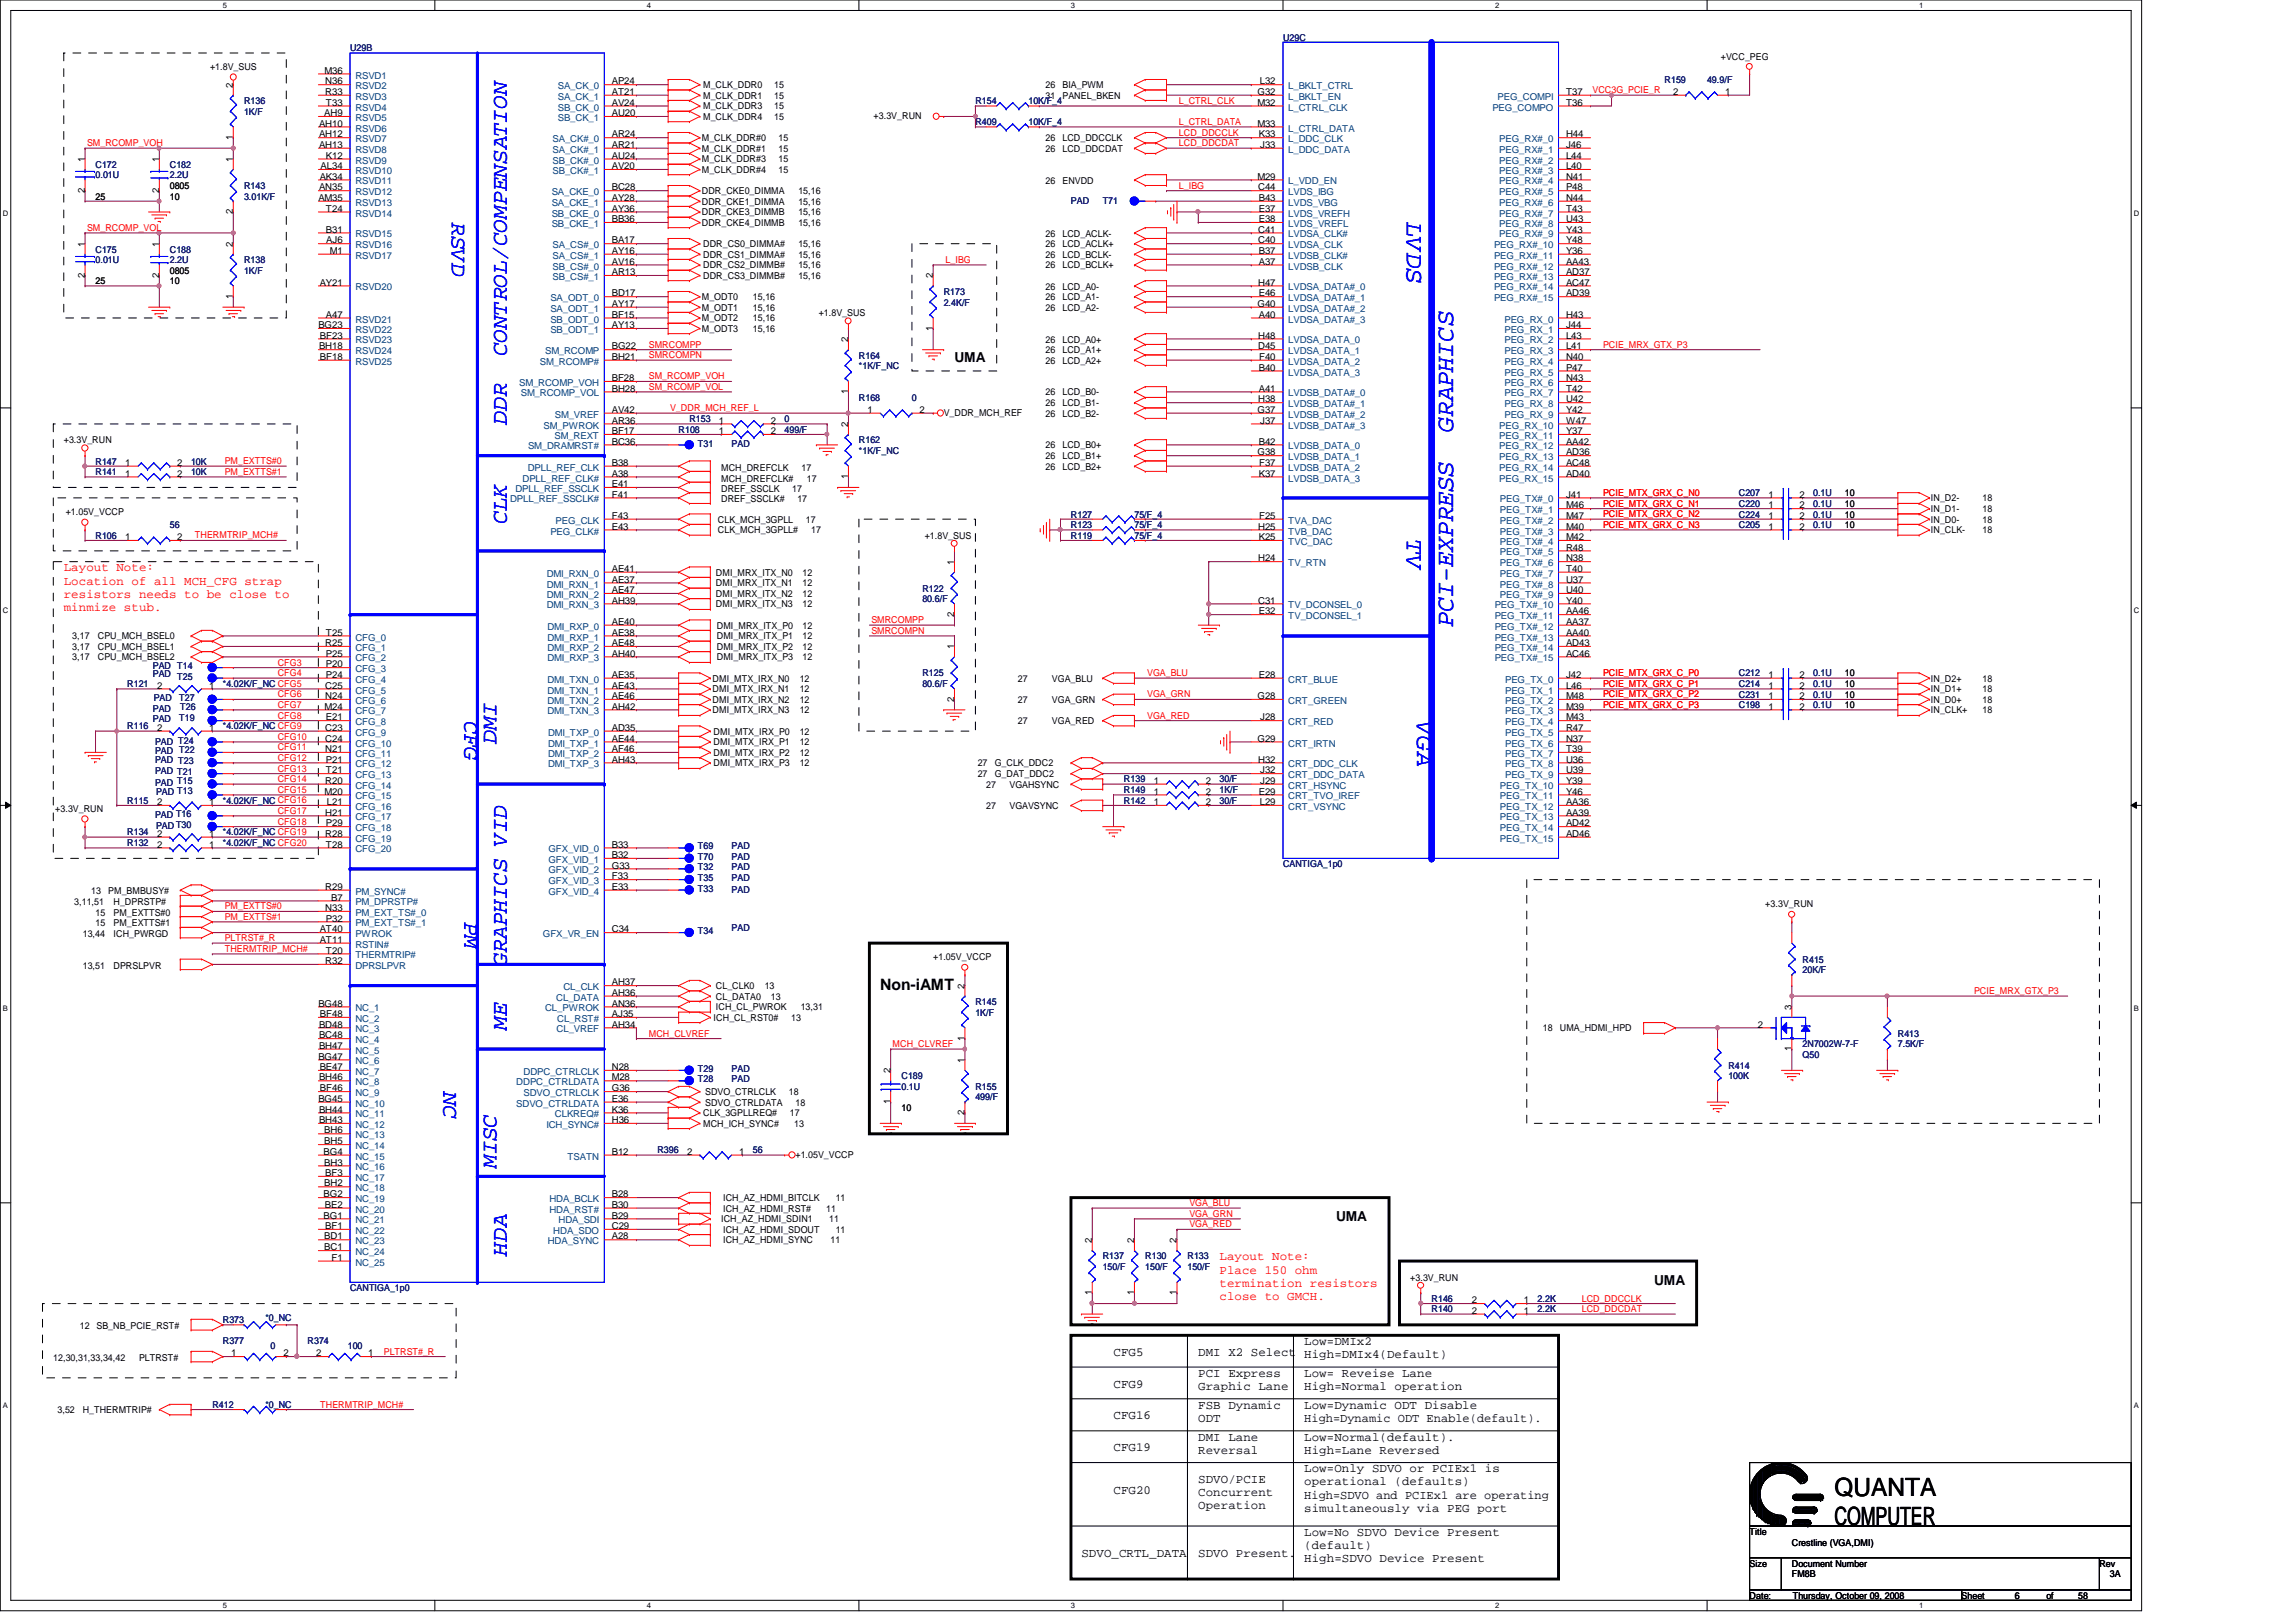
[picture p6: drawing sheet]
<svg xmlns="http://www.w3.org/2000/svg" width="297mm" height="210mm" viewBox="0 0 297 210" stroke-linecap="round" stroke-linejoin="round" font-family="sans-serif">
<defs><g id="words">
<g font-size="3.3" fill="#00f">
<text x="182" y="28.8" transform="rotate(90 182 28.8)">LVDS</text>
<text x="188" y="55.9" transform="rotate(-90 188 55.9)">GRAPHICS</text>
<text x="182" y="69.9" transform="rotate(90 182 69.9)">TV</text>
<text x="188" y="81.2" transform="rotate(-90 188 81.2)">PCI-EXPRESS</text>
<text x="183.3" y="93.3" transform="rotate(90 183.3 93.3)">VGA</text>
</g>
<g font-size="3.3">
<text x="237.3" y="193.6">QUANTA</text>
<text x="237.3" y="197.4">COMPUTER</text>
</g>
<g font-size="2.9" fill="#00f">
<text x="58.5" y="28.8" transform="rotate(90 58.5 28.8)">RSVD</text>
<text x="65.6" y="46.1" transform="rotate(-90 65.6 46.1)">CONTROL/COMPENSATION</text>
<text x="65.6" y="55" transform="rotate(-90 65.6 55)">DDR</text>
<text x="65.6" y="67.9" transform="rotate(-90 65.6 67.9)">CLK</text>
<text x="60.1" y="93.3" transform="rotate(90 60.1 93.3)">CFG</text>
<text x="64.2" y="96.3" transform="rotate(-90 64.2 96.3)">DMI</text>
<text x="60.1" y="119.3" transform="rotate(90 60.1 119.3)">PM</text>
<text x="65.6" y="125.1" transform="rotate(-90 65.6 125.1)">GRAPHICS VID</text>
<text x="65.6" y="133.3" transform="rotate(-90 65.6 133.3)">ME</text>
<text x="57.4" y="141.3" transform="rotate(90 57.4 141.3)">NC</text>
<text x="64.2" y="151.1" transform="rotate(-90 64.2 151.1)">MISC</text>
<text x="65.6" y="162.5" transform="rotate(-90 65.6 162.5)">HDA</text>
</g>
<text font-size="2" x="113.9" y="128.1">Non-iAMT</text>
<g font-size="1.8">
<text x="123.5" y="46.9">UMA</text>
<text x="172.8" y="158">UMA</text>
<text x="214" y="166.2">UMA</text>
</g>
<g font-size="1.6" fill="#f00">
<text x="8.3" y="74">Layout Note:</text>
<text x="8.3" y="75.6">Location of all MCH_CFG strap</text>
<text x="8.3" y="77.3">resistors needs to be close to</text>
<text x="8.3" y="79">minmize stub.</text>
<text x="157.8" y="163.1">Layout Note:</text>
<text x="157.8" y="164.8">Place 150 ohm</text>
<text x="157.8" y="166.5">termination resistors</text>
<text x="157.8" y="168.2">close to GMCH.</text>
</g>
<g font-size="1.6">
<text x="144.1" y="175.4">CFG5</text>
<text x="144.1" y="179.6">CFG9</text>
<text x="155" y="175.4">DMI X2 Select</text>
<text x="155" y="178.2">PCI Express</text>
<text x="155" y="179.9">Graphic Lane</text>
<text x="168.7" y="174.1">Low=DMIx2</text>
<text x="168.7" y="175.8">High=DMIx4(Default)</text>
<text x="168.7" y="178.2">Low= Reveise Lane</text>
<text x="168.7" y="179.9">High=Normal operation</text>
<text x="144.1" y="183.7">CFG16</text>
<text x="155" y="182.3">FSB Dynamic</text>
<text x="155" y="184">ODT</text>
<text x="168.7" y="184">High=Dynamic ODT Enable(default).</text>
<text x="168.7" y="182.3">Low=Dynamic ODT Disable</text>
<text x="144.1" y="187.8">CFG19</text>
<text x="155" y="186.4">DMI Lane</text>
<text x="155" y="188.1">Reversal</text>
<text x="155" y="191.9">SDVO/PCIE</text>
<text x="168.7" y="186.4">Low=Normal(default).</text>
<text x="168.7" y="188.1">High=Lane Reversed</text>
<text x="168.7" y="190.5">Low=Only SDVO or PCIEx1 is</text>
<text x="144.1" y="193.3">CFG20</text>
<text x="155" y="193.6">Concurrent</text>
<text x="155" y="195.3">Operation</text>
<text x="168.7" y="192.2">operational (defaults)</text>
<text x="168.7" y="193.9">High=SDVO and PCIEx1 are operating</text>
<text x="168.7" y="195.6">simultaneously via PEG port</text>
<text x="139.9" y="201.5">SDVO_CRTL_DATA</text>
<text x="155" y="201.5">SDVO Present.</text>
<text x="168.7" y="198.8">Low=No SDVO Device Present</text>
<text x="168.7" y="200.4">(default)</text>
<text x="168.7" y="202.1">High=SDVO Device Present</text>
</g>
<g font-size="1.2" fill="#000080">
<text x="166" y="5.2">U29C</text>
<text x="45.3" y="6.6">U29B</text>
<text x="215.3" y="10.7">R159</text>
<text x="220.8" y="10.7">49.9/F</text>
<text x="31.6" y="13.5">R136</text>
<text x="31.6" y="14.9">1K/F</text>
<text x="126.2" y="13.5">R154</text>
<text x="126.2" y="16.2">R409</text>
<text x="133.1" y="13.5">10K/F_4</text>
<text x="133.1" y="16.2">10K/F_4</text>
<text x="12.4" y="21.7">C172</text>
<text x="12.4" y="23.1">0.01U</text>
<text x="22" y="21.7">C182</text>
<text x="22" y="23.1">2.2U</text>
<text x="31.6" y="24.4">R143</text>
<text x="31.6" y="25.8">3.01K/F</text>
<text x="138.6" y="26.4">PAD</text>
<text x="142.7" y="26.4">T71</text>
<text x="12.4" y="32.7">C175</text>
<text x="12.4" y="34">0.01U</text>
<text x="22" y="32.7">C188</text>
<text x="22" y="34">2.2U</text>
<text x="31.6" y="34">R138</text>
<text x="31.6" y="35.4">1K/F</text>
<text x="122.1" y="38.1">R173</text>
<text x="122.1" y="39.5">2.4K/F</text>
<text x="111.1" y="46.4">R164</text>
<text x="111.1" y="47.8">*1K/F_NC</text>
<text x="111.1" y="51.9">R168</text>
<text x="118" y="51.9">0</text>
<text x="87.8" y="56">R108</text>
<text x="89.2" y="54.6">R153</text>
<text x="90.3" y="57.8">T31</text>
<text x="94.7" y="57.8">PAD</text>
<text x="101.5" y="54.6">0</text>
<text x="101.5" y="56">499/F</text>
<text x="111.1" y="57.4">R162</text>
<text x="111.1" y="58.7">*1K/F_NC</text>
<text x="12.4" y="60.1">R147</text>
<text x="12.4" y="61.5">R141</text>
<text x="24.7" y="60.1">10K</text>
<text x="24.7" y="61.5">10K</text>
<text x="225" y="64.2">C207</text>
<text x="225" y="65.6">C220</text>
<text x="234.6" y="64.2">0.1U</text>
<text x="234.6" y="65.6">0.1U</text>
<text x="12.4" y="69.7">R106</text>
<text x="22" y="68.3">56</text>
<text x="138.6" y="69.7">R119</text>
<text x="138.6" y="68.3">R123</text>
<text x="138.6" y="67">R127</text>
<text x="146.8" y="69.7">75/F_4</text>
<text x="146.8" y="68.3">75/F_4</text>
<text x="146.8" y="67">75/F_4</text>
<text x="225" y="67">C224</text>
<text x="225" y="68.3">C205</text>
<text x="234.6" y="67">0.1U</text>
<text x="234.6" y="68.3">0.1U</text>
<text x="119.3" y="76.6">R122</text>
<text x="119.3" y="77.9">80.6/F</text>
<text x="16.5" y="88.9">R121</text>
<text x="19.8" y="87.7">PAD T25</text>
<text x="19.8" y="86.6">PAD T14</text>
<text x="28.8" y="88.9">*4.02K/F_NC CFG5</text>
<text x="119.3" y="87.5">R125</text>
<text x="119.3" y="88.9">80.6/F</text>
<text x="225" y="87.5">C212</text>
<text x="225" y="88.9">C214</text>
<text x="234.6" y="87.5">0.1U</text>
<text x="234.6" y="88.9">0.1U</text>
<text x="16.5" y="94.4">R116</text>
<text x="19.8" y="92.2">PAD</text>
<text x="19.8" y="93.4">PAD</text>
<text x="19.9" y="90.7">PAD</text>
<text x="23.2" y="93.3">T19</text>
<text x="23.2" y="90.7">T27</text>
<text x="23.3" y="91.9">T26</text>
<text x="28.8" y="94.4">*4.02K/F_NC CFG9</text>
<text x="225" y="90.3">C231</text>
<text x="225" y="91.7">C198</text>
<text x="234.6" y="90.3">0.1U</text>
<text x="234.6" y="91.7">0.1U</text>
<text x="20.1" y="97.5">PAD T22</text>
<text x="20.1" y="100.2">PAD T21</text>
<text x="20.1" y="101.7">PAD T15</text>
<text x="20.1" y="98.8">PAD T23</text>
<text x="20.1" y="96.4">PAD T24</text>
<text x="145.4" y="101.3">R139</text>
<text x="157.8" y="101.3">30/F</text>
<text x="16.5" y="104">R115</text>
<text x="20.1" y="105.9">PAD T16</text>
<text x="20.2" y="107.3">PAD T30</text>
<text x="20.2" y="102.9">PAD T13</text>
<text x="28.8" y="104">*4.02K/F_NC CFG16</text>
<text x="145.4" y="104">R142</text>
<text x="145.4" y="102.6">R149</text>
<text x="157.8" y="104">30/F</text>
<text x="157.8" y="102.6">1K/F</text>
<text x="16.5" y="109.5">R132</text>
<text x="16.5" y="108.1">R134</text>
<text x="28.8" y="109.5">*4.02K/F_NC CFG20</text>
<text x="28.8" y="108.1">*4.02K/F_NC CFG19</text>
<text x="90.3" y="112.6">T32</text>
<text x="90.3" y="111.3">T70</text>
<text x="90.3" y="109.9">T69</text>
<text x="94.7" y="112.6">PAD</text>
<text x="94.7" y="111.3">PAD</text>
<text x="94.7" y="109.9">PAD</text>
<text x="166" y="112.2">CANTIGA_1p0</text>
<text x="90.3" y="115.4">T33</text>
<text x="90.3" y="114">T35</text>
<text x="94.7" y="115.5">PAD</text>
<text x="94.7" y="114">PAD</text>
<text x="90.3" y="120.9">T34</text>
<text x="94.7" y="120.4">PAD</text>
<text x="233.2" y="124.6">R415</text>
<text x="233.2" y="125.9">20K/F</text>
<text x="126.2" y="130">R145</text>
<text x="126.2" y="131.4">1K/F</text>
<text x="233.2" y="136.9">Q50</text>
<text x="233.2" y="135.6">2N7002W-7-F</text>
<text x="245.5" y="134.2">R413</text>
<text x="245.5" y="135.6">7.5K/F</text>
<text x="90.3" y="138.7">T29</text>
<text x="90.3" y="140.1">T28</text>
<text x="94.7" y="138.7">PAD</text>
<text x="94.7" y="140.1">PAD</text>
<text x="116.6" y="139.7">C189</text>
<text x="116.6" y="141">0.1U</text>
<text x="126.2" y="141">R155</text>
<text x="126.2" y="142.4">499/F</text>
<text x="223.6" y="138.3">R414</text>
<text x="223.6" y="139.7">100K</text>
<text x="85" y="149.3">R396</text>
<text x="97.4" y="149.3">56</text>
<text x="45.3" y="167.1">CANTIGA_1p0</text>
<text x="142.7" y="163">R137</text>
<text x="142.7" y="164.3">150/F</text>
<text x="148.2" y="163">R130</text>
<text x="148.2" y="164.3">150/F</text>
<text x="153.6" y="163">R133</text>
<text x="153.6" y="164.3">150/F</text>
<text x="28.8" y="171.2">R373</text>
<text x="28.8" y="173.9">R377</text>
<text x="34.3" y="170.9">*0_NC</text>
<text x="39.8" y="173.9">R374</text>
<text x="185.2" y="168.4">R146</text>
<text x="185.2" y="169.8">R140</text>
<text x="198.9" y="168.4">2.2K</text>
<text x="198.9" y="169.8">2.2K</text>
<text x="35" y="174.6">0</text>
<text x="45" y="174.6">100</text>
<text x="27.5" y="182.2">R412</text>
<text x="34.3" y="182.2">*0_NC</text>
</g>
<g font-size="1.2">
<text x="27.2" y="9.1">+1.8V_SUS</text>
<text x="30.1" y="11.3" transform="rotate(-90 30.1 11.3)">2</text>
<text x="42" y="9.5">M36</text>
<text x="42.1" y="10.9">N36</text>
<text x="79.2" y="10.9">AP24</text>
<text x="91" y="11.4">M_CLK_DDR0</text>
<text x="100.2" y="11.4">15</text>
<text x="135.3" y="11.4">26</text>
<text x="137.5" y="11.4">BIA_PWM</text>
<text x="163" y="10.9">L32</text>
<text x="222.6" y="7.7">+VCC_PEG</text>
<text x="41.3" y="16.4">AH10</text>
<text x="41.3" y="17.8">AH12</text>
<text x="41.9" y="15">AH9</text>
<text x="42.1" y="12.3">R33</text>
<text x="42.2" y="13.7">T33</text>
<text x="79.2" y="12.3">AT21</text>
<text x="79.2" y="13.7">AV24</text>
<text x="79.2" y="17.8">AR24</text>
<text x="79.2" y="15">AU20</text>
<text x="91" y="15.5">M_CLK_DDR4</text>
<text x="91" y="14.1">M_CLK_DDR3</text>
<text x="91" y="12.8">M_CLK_DDR1</text>
<text x="100.2" y="15.5">15</text>
<text x="100.2" y="14.1">15</text>
<text x="100.2" y="12.8">15</text>
<text x="113" y="15.4">+3.3V_RUN</text>
<text x="135.3" y="12.8">31</text>
<text x="137.5" y="12.8">PANEL_BKEN</text>
<text x="162.7" y="13.7">M32</text>
<text x="162.7" y="16.4">M33</text>
<text x="162.7" y="12.3">G32</text>
<text x="162.9" y="17.8">K33</text>
<text x="202.6" y="12.3">T37</text>
<text x="202.6" y="13.7">T36</text>
<text x="202.6" y="17.8">H44</text>
<text x="216.4" y="12.3">2</text>
<text x="223.2" y="12.3">1</text>
<text x="11" y="21" transform="rotate(-90 11 21)">1</text>
<text x="20.6" y="21" transform="rotate(-90 20.6 21)">1</text>
<text x="30.1" y="21" transform="rotate(-90 30.1 21)">1</text>
<text x="30.1" y="18.1" transform="rotate(-90 30.1 18.1)">1</text>
<text x="41.3" y="19.1">AH13</text>
<text x="41.4" y="23.2">AK34</text>
<text x="41.5" y="21.9">AL34</text>
<text x="42.2" y="20.5">K12</text>
<text x="79.2" y="19.1">AR21</text>
<text x="79.2" y="20.5">AU24</text>
<text x="79.2" y="21.9">AV20</text>
<text x="90.8" y="22.4">M_CLK_DDR#4</text>
<text x="90.8" y="21">M_CLK_DDR#3</text>
<text x="90.8" y="19.6">M_CLK_DDR#1</text>
<text x="90.8" y="18.3">M_CLK_DDR#0</text>
<text x="100.7" y="22.4">15</text>
<text x="100.7" y="21">15</text>
<text x="100.7" y="19.6">15</text>
<text x="100.7" y="18.3">15</text>
<text x="135.3" y="23.7">26</text>
<text x="135.3" y="19.6">26</text>
<text x="135.3" y="18.3">26</text>
<text x="137.5" y="23.7">ENVDD</text>
<text x="137.5" y="19.6">LCD_DDCDAT</text>
<text x="137.5" y="18.3">LCD_DDCCLK</text>
<text x="162.7" y="23.2">M29</text>
<text x="163" y="19.1">J33</text>
<text x="202.6" y="19.1">J46</text>
<text x="202.6" y="20.5">L44</text>
<text x="202.6" y="21.9">L40</text>
<text x="202.6" y="23.2">N41</text>
<text x="11" y="24.9" transform="rotate(-90 11 24.9)">2</text>
<text x="12.4" y="25.8">25</text>
<text x="20.6" y="24.9" transform="rotate(-90 20.6 24.9)">2</text>
<text x="22" y="25.8">10</text>
<text x="22" y="24.4">0805</text>
<text x="30.1" y="27.7" transform="rotate(-90 30.1 27.7)">2</text>
<text x="41.2" y="26">AM35</text>
<text x="41.3" y="24.6">AN35</text>
<text x="42.2" y="27.4">T24</text>
<text x="79.2" y="24.6">BC28</text>
<text x="79.2" y="26">AY28</text>
<text x="79.2" y="27.4">AY36</text>
<text x="79.2" y="28.7">BB36</text>
<text x="90.8" y="27.9">DDR_CKE3_DIMMB</text>
<text x="90.8" y="29.3">DDR_CKE4_DIMMB</text>
<text x="90.8" y="26.5">DDR_CKE1_DIMMA</text>
<text x="90.8" y="25.1">DDR_CKE0_DIMMA</text>
<text x="103.3" y="27.9">15,16</text>
<text x="103.3" y="29.3">15,16</text>
<text x="103.3" y="26.5">15,16</text>
<text x="103.3" y="25.1">15,16</text>
<text x="162.8" y="24.6">C44</text>
<text x="162.9" y="26">B43</text>
<text x="162.9" y="27.4">E37</text>
<text x="162.9" y="28.7">E38</text>
<text x="202.6" y="24.6">P48</text>
<text x="202.6" y="26">N44</text>
<text x="202.6" y="27.4">T43</text>
<text x="202.6" y="28.7">U43</text>
<text x="11" y="35.9" transform="rotate(-90 11 35.9)">2</text>
<text x="11" y="31.9" transform="rotate(-90 11 31.9)">1</text>
<text x="20.6" y="35.9" transform="rotate(-90 20.6 35.9)">2</text>
<text x="20.6" y="31.9" transform="rotate(-90 20.6 31.9)">1</text>
<text x="22" y="35.4">0805</text>
<text x="30.1" y="31.9" transform="rotate(-90 30.1 31.9)">2</text>
<text x="42.2" y="30.1">B31</text>
<text x="42.2" y="31.5">AJ6</text>
<text x="42.7" y="32.9">M1</text>
<text x="79.2" y="31.5">BA17</text>
<text x="79.2" y="32.9">AY16</text>
<text x="79.2" y="34.2">AV16</text>
<text x="79.2" y="35.6">AR13</text>
<text x="91" y="33.4">DDR_CS1_DIMMA#</text>
<text x="91" y="32">DDR_CS0_DIMMA#</text>
<text x="91" y="34.7">DDR_CS2_DIMMB#</text>
<text x="103.3" y="33.4">15,16</text>
<text x="103.3" y="32">15,16</text>
<text x="103.3" y="34.7">15,16</text>
<text x="135.3" y="30.6">26</text>
<text x="135.3" y="32">26</text>
<text x="135.3" y="33.4">26</text>
<text x="135.3" y="34.7">26</text>
<text x="137.5" y="30.6">LCD_ACLK-</text>
<text x="137.5" y="32">LCD_ACLK+</text>
<text x="137.5" y="33.4">LCD_BCLK-</text>
<text x="137.5" y="34.7">LCD_BCLK+</text>
<text x="162.8" y="30.1">C41</text>
<text x="162.8" y="31.5">C40</text>
<text x="162.9" y="32.9">B37</text>
<text x="162.9" y="34.2">A37</text>
<text x="202.6" y="30.1">Y43</text>
<text x="202.6" y="31.5">Y48</text>
<text x="202.6" y="32.9">Y36</text>
<text x="202.6" y="34.2">AA43</text>
<text x="202.6" y="35.6">AD37</text>
<text x="12.4" y="36.8">25</text>
<text x="22" y="36.8">10</text>
<text x="30.1" y="38.7" transform="rotate(-90 30.1 38.7)">1</text>
<text x="41.4" y="37">AY21</text>
<text x="42.2" y="41.1">A47</text>
<text x="79.2" y="38.4">BD17</text>
<text x="79.2" y="39.7">AY17</text>
<text x="79.2" y="41.1">BF15</text>
<text x="90.8" y="38.9">M_ODT0</text>
<text x="90.8" y="40.2">M_ODT1</text>
<text x="90.8" y="41.6">M_ODT2</text>
<text x="91" y="36.1">DDR_CS3_DIMMB#</text>
<text x="97.4" y="38.9">15,16</text>
<text x="97.4" y="40.2">15,16</text>
<text x="97.4" y="41.6">15,16</text>
<text x="103.3" y="36.1">15,16</text>
<text x="105.9" y="40.9">+1.8V_SUS</text>
<text x="120.7" y="36" transform="rotate(-90 120.7 36)">2</text>
<text x="135.3" y="37.5">26</text>
<text x="135.3" y="38.9">26</text>
<text x="135.3" y="40.2">26</text>
<text x="137.5" y="37.5">LCD_A0-</text>
<text x="137.5" y="38.9">LCD_A1-</text>
<text x="137.5" y="40.2">LCD_A2-</text>
<text x="162.7" y="39.7">G40</text>
<text x="162.8" y="37">H47</text>
<text x="162.9" y="38.4">E46</text>
<text x="162.9" y="41.1">A40</text>
<text x="202.6" y="37">AC47</text>
<text x="202.6" y="38.4">AD39</text>
<text x="202.6" y="41.1">H43</text>
<text x="41.2" y="42.5">BG23</text>
<text x="41.3" y="45.2">BH18</text>
<text x="41.4" y="43.8">BF23</text>
<text x="41.4" y="46.6">BF18</text>
<text x="79.2" y="42.5">AY13</text>
<text x="79.2" y="45.2">BG22</text>
<text x="79.2" y="46.6">BH21</text>
<text x="90.8" y="43">M_ODT3</text>
<text x="97.4" y="43">15,16</text>
<text x="109.7" y="44.3" transform="rotate(-90 109.7 44.3)">2</text>
<text x="120.7" y="42.8" transform="rotate(-90 120.7 42.8)">1</text>
<text x="135.3" y="44.3">26</text>
<text x="135.3" y="45.7">26</text>
<text x="135.3" y="47.1">26</text>
<text x="137.5" y="44.3">LCD_A0+</text>
<text x="137.5" y="45.7">LCD_A1+</text>
<text x="137.5" y="47.1">LCD_A2+</text>
<text x="162.8" y="45.2">D45</text>
<text x="162.8" y="43.8">H48</text>
<text x="162.9" y="48">B40</text>
<text x="162.9" y="46.6">F40</text>
<text x="202.6" y="42.5">J44</text>
<text x="202.6" y="43.8">L43</text>
<text x="202.6" y="45.2">L41</text>
<text x="202.6" y="46.6">N40</text>
<text x="202.6" y="48">P47</text>
<text x="79.2" y="49.3">BF28</text>
<text x="79.2" y="50.7">BH28</text>
<text x="79.2" y="53.4">AV42</text>
<text x="109.7" y="51" transform="rotate(-90 109.7 51)">1</text>
<text x="112.2" y="53.4">1</text>
<text x="119" y="53.4">2</text>
<text x="122.1" y="53.8">V_DDR_MCH_REF</text>
<text x="135.3" y="51.2">26</text>
<text x="135.3" y="52.6">26</text>
<text x="135.3" y="53.9">26</text>
<text x="137.5" y="51.2">LCD_B0-</text>
<text x="137.5" y="52.6">LCD_B1-</text>
<text x="137.5" y="53.9">LCD_B2-</text>
<text x="162.7" y="53.4">G37</text>
<text x="162.8" y="52.1">H38</text>
<text x="162.9" y="50.7">A41</text>
<text x="202.6" y="49.3">N43</text>
<text x="202.6" y="50.7">T42</text>
<text x="202.6" y="52.1">U42</text>
<text x="202.6" y="53.4">Y42</text>
<text x="8.3" y="57.4">+3.3V_RUN</text>
<text x="79.2" y="57.5">BC36</text>
<text x="79.2" y="54.8">AR36</text>
<text x="79.2" y="56.2">BF17</text>
<text x="93" y="54.8">1</text>
<text x="93" y="56.2">1</text>
<text x="99.7" y="54.8">2</text>
<text x="99.7" y="56.2">2</text>
<text x="109.7" y="55.2" transform="rotate(-90 109.7 55.2)">2</text>
<text x="135.3" y="58">26</text>
<text x="135.3" y="59.4">26</text>
<text x="137.5" y="58">LCD_B0+</text>
<text x="137.5" y="59.4">LCD_B1+</text>
<text x="162.7" y="58.9">G38</text>
<text x="162.9" y="57.5">B42</text>
<text x="163" y="54.8">J37</text>
<text x="202.6" y="54.8">W47</text>
<text x="202.6" y="56.2">Y37</text>
<text x="202.6" y="57.5">AA42</text>
<text x="202.6" y="58.9">AD36</text>
<text x="16.2" y="60.3">1</text>
<text x="16.2" y="61.7">1</text>
<text x="22.9" y="60.3">2</text>
<text x="22.9" y="61.7">2</text>
<text x="79.2" y="60.3">B38</text>
<text x="79.2" y="61.7">A38</text>
<text x="79.2" y="63">E41</text>
<text x="79.2" y="64.4">F41</text>
<text x="93.3" y="63.7">DREF_SSCLK</text>
<text x="93.3" y="65">DREF_SSCLK#</text>
<text x="93.3" y="62.3">MCH_DREFCLK#</text>
<text x="93.3" y="60.9">MCH_DREFCLK</text>
<text x="102.5" y="63.7">17</text>
<text x="103.2" y="65">17</text>
<text x="103.7" y="60.9">17</text>
<text x="104.4" y="62.3">17</text>
<text x="109.7" y="62" transform="rotate(-90 109.7 62)">1</text>
<text x="135.3" y="60.8">26</text>
<text x="137.5" y="60.8">LCD_B2+</text>
<text x="162.9" y="61.7">K37</text>
<text x="162.9" y="60.3">F37</text>
<text x="202.6" y="60.3">AC48</text>
<text x="202.6" y="61.7">AD40</text>
<text x="202.6" y="64.4">J41</text>
<text x="202.6" y="65.8">M46</text>
<text x="228.8" y="64.4">1</text>
<text x="228.8" y="65.8">1</text>
<text x="232.8" y="64.4">2</text>
<text x="232.8" y="65.8">2</text>
<text x="238.7" y="64.2">10</text>
<text x="238.7" y="65.6">10</text>
<text x="249.8" y="64.9">IN_D2-</text>
<text x="256.5" y="64.9">18</text>
<text x="8.5" y="66.7">+1.05V_VCCP</text>
<text x="16.2" y="69.9">1</text>
<text x="22.9" y="69.9">2</text>
<text x="79.2" y="68.5">E43</text>
<text x="79.2" y="67.1">F43</text>
<text x="92.9" y="69">CLK_MCH_3GPLL#</text>
<text x="92.9" y="67.6">CLK_MCH_3GPLL</text>
<text x="104.3" y="67.6">17</text>
<text x="104.9" y="69">17</text>
<text x="119.6" y="69.7">+1.8V_SUS</text>
<text x="162.8" y="68.5">H25</text>
<text x="162.9" y="69.9">K25</text>
<text x="162.9" y="67.1">F25</text>
<text x="202.6" y="68.5">M40</text>
<text x="202.6" y="69.9">M42</text>
<text x="202.6" y="71.2">R48</text>
<text x="202.6" y="67.1">M47</text>
<text x="228.8" y="67.1">1</text>
<text x="228.8" y="68.5">1</text>
<text x="232.8" y="67.1">2</text>
<text x="232.8" y="68.5">2</text>
<text x="238.7" y="67">10</text>
<text x="238.7" y="68.3">10</text>
<text x="249.8" y="66.3">IN_D1-</text>
<text x="249.8" y="69">IN_CLK-</text>
<text x="249.8" y="67.6">IN_D0-</text>
<text x="256.5" y="66.3">18</text>
<text x="256.5" y="69">18</text>
<text x="256.5" y="67.6">18</text>
<text x="79.2" y="74">AE41</text>
<text x="79.2" y="75.4">AE37</text>
<text x="79.2" y="76.8">AE47</text>
<text x="92.6" y="74.5">DMI_MRX_ITX_N0</text>
<text x="92.6" y="75.9">DMI_MRX_ITX_N1</text>
<text x="92.6" y="77.3">DMI_MRX_ITX_N2</text>
<text x="103.8" y="74.5">12</text>
<text x="103.8" y="75.9">12</text>
<text x="103.8" y="77.3">12</text>
<text x="123.4" y="73.1" transform="rotate(-90 123.4 73.1)">1</text>
<text x="162.8" y="72.6">H24</text>
<text x="202.6" y="72.6">N38</text>
<text x="202.6" y="74">T40</text>
<text x="202.6" y="75.4">U37</text>
<text x="202.6" y="76.8">U40</text>
<text x="9.4" y="82.7">3,17</text>
<text x="12.7" y="82.7">CPU_MCH_BSEL0</text>
<text x="42.1" y="83.6">R25</text>
<text x="42.2" y="82.3">T25</text>
<text x="79.2" y="78.1">AH39</text>
<text x="79.2" y="80.9">AE40</text>
<text x="79.2" y="82.3">AE38</text>
<text x="79.2" y="83.6">AE48</text>
<text x="92.6" y="78.6">DMI_MRX_ITX_N3</text>
<text x="92.7" y="81.4">DMI_MRX_ITX_P0</text>
<text x="92.7" y="82.7">DMI_MRX_ITX_P1</text>
<text x="103.8" y="81.4">12</text>
<text x="103.8" y="82.7">12</text>
<text x="103.8" y="78.6">12</text>
<text x="123.4" y="79.8" transform="rotate(-90 123.4 79.8)">2</text>
<text x="162.8" y="78.1">C31</text>
<text x="162.9" y="79.5">E32</text>
<text x="202.6" y="78.1">Y40</text>
<text x="202.6" y="79.5">AA46</text>
<text x="202.6" y="80.9">AA37</text>
<text x="202.6" y="82.3">AA40</text>
<text x="202.6" y="83.6">AD43</text>
<text x="9.4" y="84.1">3,17</text>
<text x="9.4" y="85.5">3,17</text>
<text x="12.7" y="84.1">CPU_MCH_BSEL1</text>
<text x="12.7" y="85.5">CPU_MCH_BSEL2</text>
<text x="20.3" y="89.1">2</text>
<text x="27" y="89.1">1</text>
<text x="42.1" y="89.1">C25</text>
<text x="42.2" y="85">P25</text>
<text x="42.2" y="86.4">P20</text>
<text x="42.2" y="87.7">P24</text>
<text x="79.2" y="85">AH40</text>
<text x="79.2" y="87.7">AE35</text>
<text x="79.2" y="89.1">AE43</text>
<text x="92.2" y="88.2">DMI_MTX_IRX_N0</text>
<text x="92.2" y="89.6">DMI_MTX_IRX_N1</text>
<text x="92.7" y="84.1">DMI_MRX_ITX_P2</text>
<text x="92.7" y="85.5">DMI_MRX_ITX_P3</text>
<text x="103.5" y="88.2">12</text>
<text x="103.5" y="89.6">12</text>
<text x="103.8" y="84.1">12</text>
<text x="103.8" y="85.5">12</text>
<text x="123.4" y="84" transform="rotate(-90 123.4 84)">1</text>
<text x="131.7" y="88.2">27</text>
<text x="136.1" y="88.2">VGA_BLU</text>
<text x="162.9" y="87.7">E28</text>
<text x="202.6" y="85">AC46</text>
<text x="202.6" y="87.7">J42</text>
<text x="202.6" y="89.1">L46</text>
<text x="228.8" y="87.7">1</text>
<text x="228.8" y="89.1">1</text>
<text x="232.8" y="87.7">2</text>
<text x="232.8" y="89.1">2</text>
<text x="238.7" y="87.5">10</text>
<text x="238.7" y="88.9">10</text>
<text x="249.8" y="89.6">IN_D1+</text>
<text x="249.8" y="88.2">IN_D2+</text>
<text x="256.5" y="89.6">18</text>
<text x="256.5" y="88.2">18</text>
<text x="20.3" y="94.6">2</text>
<text x="27" y="94.6">1</text>
<text x="42" y="91.8">M24</text>
<text x="42.1" y="90.5">N24</text>
<text x="42.1" y="94.6">C23</text>
<text x="42.1" y="96">C24</text>
<text x="42.2" y="93.2">E21</text>
<text x="79.2" y="90.5">AE46</text>
<text x="79.2" y="91.8">AH42</text>
<text x="79.2" y="94.6">AD35</text>
<text x="79.2" y="96">AE44</text>
<text x="92.2" y="91">DMI_MTX_IRX_N2</text>
<text x="92.2" y="92.3">DMI_MTX_IRX_N3</text>
<text x="92.3" y="95.1">DMI_MTX_IRX_P0</text>
<text x="103.5" y="95.1">12</text>
<text x="103.5" y="91">12</text>
<text x="103.5" y="92.3">12</text>
<text x="123.4" y="90.8" transform="rotate(-90 123.4 90.8)">2</text>
<text x="131.7" y="91">27</text>
<text x="131.7" y="93.7">27</text>
<text x="136.1" y="91">VGA_GRN</text>
<text x="136.1" y="93.7">VGA_RED</text>
<text x="162.7" y="90.5">G28</text>
<text x="162.7" y="96">G29</text>
<text x="163" y="93.2">J28</text>
<text x="202.6" y="90.5">M48</text>
<text x="202.6" y="91.8">M39</text>
<text x="202.6" y="93.2">M43</text>
<text x="202.6" y="94.6">R47</text>
<text x="202.6" y="96">N37</text>
<text x="228.8" y="90.5">1</text>
<text x="228.8" y="91.8">1</text>
<text x="232.8" y="90.5">2</text>
<text x="232.8" y="91.8">2</text>
<text x="238.7" y="90.3">10</text>
<text x="238.7" y="91.7">10</text>
<text x="249.8" y="91">IN_D0+</text>
<text x="249.8" y="92.3">IN_CLK+</text>
<text x="256.5" y="91">18</text>
<text x="256.5" y="92.3">18</text>
<text x="42.1" y="97.3">N21</text>
<text x="42.1" y="101.4">R20</text>
<text x="42.2" y="98.7">P21</text>
<text x="42.2" y="100.1">T21</text>
<text x="79.2" y="97.3">AF46</text>
<text x="79.2" y="98.7">AH43</text>
<text x="92.3" y="96.4">DMI_MTX_IRX_P1</text>
<text x="92.3" y="97.8">DMI_MTX_IRX_P2</text>
<text x="92.3" y="99.2">DMI_MTX_IRX_P3</text>
<text x="103.5" y="96.4">12</text>
<text x="103.5" y="97.8">12</text>
<text x="103.5" y="99.2">12</text>
<text x="126.5" y="100.6">27</text>
<text x="126.5" y="99.2">27</text>
<text x="127.6" y="101.9">27</text>
<text x="128.7" y="100.6">G_DAT_DDC2</text>
<text x="128.7" y="99.2">G_CLK_DDC2</text>
<text x="130.6" y="101.9">VGAHSYNC</text>
<text x="149.3" y="101.4">1</text>
<text x="156" y="101.4">2</text>
<text x="162.8" y="98.7">H32</text>
<text x="163" y="100.1">J32</text>
<text x="163" y="101.4">J29</text>
<text x="202.6" y="97.3">T39</text>
<text x="202.6" y="98.7">U36</text>
<text x="202.6" y="100.1">U39</text>
<text x="202.6" y="101.4">Y39</text>
<text x="7.2" y="105.1">+3.3V_RUN</text>
<text x="20.3" y="104.2">2</text>
<text x="27" y="104.2">1</text>
<text x="42" y="102.8">M20</text>
<text x="42.1" y="105.5">H21</text>
<text x="42.2" y="106.9">P29</text>
<text x="42.3" y="104.2">L21</text>
<text x="127.6" y="104.7">27</text>
<text x="130.6" y="104.7">VGAVSYNC</text>
<text x="149.3" y="104.2">1</text>
<text x="149.3" y="102.8">1</text>
<text x="156" y="104.2">2</text>
<text x="156" y="102.8">2</text>
<text x="162.9" y="102.8">E29</text>
<text x="163" y="104.2">L29</text>
<text x="202.6" y="102.8">Y46</text>
<text x="202.6" y="104.2">AA36</text>
<text x="202.6" y="105.5">AA39</text>
<text x="202.6" y="106.9">AD42</text>
<text x="20.3" y="109.7">2</text>
<text x="20.3" y="108.3">2</text>
<text x="27" y="109.7">1</text>
<text x="27" y="108.3">1</text>
<text x="42.1" y="108.3">R28</text>
<text x="42.2" y="109.7">T28</text>
<text x="79.2" y="109.7">B33</text>
<text x="79.2" y="111">B32</text>
<text x="79.2" y="112.4">G33</text>
<text x="79.2" y="113.8">F33</text>
<text x="202.6" y="108.3">AD46</text>
<text x="9.6" y="117.2">3,11,51</text>
<text x="11.8" y="115.7">13</text>
<text x="12.4" y="118.5">15</text>
<text x="12.4" y="119.9">15</text>
<text x="14" y="115.7">PM_BMBUSY#</text>
<text x="14.7" y="118.5">PM_EXTTS#0</text>
<text x="14.7" y="119.9">PM_EXTTS#1</text>
<text x="14.7" y="117.2">H_DPRSTP#</text>
<text x="42.1" y="115.1">R29</text>
<text x="42.1" y="117.9">N33</text>
<text x="42.2" y="119.3">P32</text>
<text x="42.8" y="116.5">B7</text>
<text x="79.2" y="115.1">E33</text>
<text x="228.4" y="117.4">+3.3V_RUN</text>
<text x="10.7" y="125.4">13,51</text>
<text x="10.7" y="121.3">13,44</text>
<text x="14.7" y="125.4">DPRSLPVR</text>
<text x="14.7" y="121.3">ICH_PWRGD</text>
<text x="41.4" y="120.6">AT40</text>
<text x="41.4" y="122">AT11</text>
<text x="42.1" y="124.8">R32</text>
<text x="42.2" y="123.4">T20</text>
<text x="79.2" y="120.6">C34</text>
<text x="120.7" y="124.3">+1.05V_VCCP</text>
<text x="41.2" y="130.3">BG48</text>
<text x="41.4" y="131.6">BF48</text>
<text x="79.2" y="127.5">AH37</text>
<text x="79.2" y="128.9">AH36</text>
<text x="79.2" y="130.3">AN36</text>
<text x="79.2" y="131.6">AJ35</text>
<text x="92.6" y="130.7">ICH_CL_PWROK</text>
<text x="92.6" y="128">CL_CLK0</text>
<text x="92.6" y="129.4">CL_DATA0</text>
<text x="98.9" y="128">13</text>
<text x="99.7" y="129.4">13</text>
<text x="103.6" y="130.7">13,31</text>
<text x="124.8" y="127.9" transform="rotate(-90 124.8 127.9)">2</text>
<text x="231.8" y="130.7" transform="rotate(-90 231.8 130.7)">3</text>
<text x="41.2" y="137.1">BG47</text>
<text x="41.3" y="133">BD48</text>
<text x="41.3" y="134.4">BC48</text>
<text x="41.3" y="135.7">BH47</text>
<text x="79.2" y="133">AH34</text>
<text x="92.3" y="132.1">ICH_CL_RST0#</text>
<text x="102.4" y="132.1">13</text>
<text x="124.8" y="137.5" transform="rotate(-90 124.8 137.5)">1</text>
<text x="124.8" y="134.7" transform="rotate(-90 124.8 134.7)">1</text>
<text x="199.6" y="133.5">18</text>
<text x="201.8" y="133.5">UMA_HDMI_HPD</text>
<text x="227.4" y="133">2</text>
<text x="231.8" y="136.1" transform="rotate(-90 231.8 136.1)">1</text>
<text x="41.2" y="142.6">BG45</text>
<text x="41.3" y="139.8">BH46</text>
<text x="41.3" y="144">BH44</text>
<text x="41.4" y="138.5">BE47</text>
<text x="41.4" y="141.2">BF46</text>
<text x="79.2" y="141.2">G36</text>
<text x="79.2" y="142.6">E36</text>
<text x="79.2" y="144">K36</text>
<text x="79.2" y="138.5">N28</text>
<text x="79.2" y="139.8">M28</text>
<text x="91.2" y="141.7">SDVO_CTRLCLK</text>
<text x="91.2" y="143.1">SDVO_CTRLDATA</text>
<text x="102.1" y="141.7">18</text>
<text x="102.9" y="143.1">18</text>
<text x="115.2" y="142.9" transform="rotate(-90 115.2 142.9)">1</text>
<text x="115.2" y="138.9" transform="rotate(-90 115.2 138.9)">2</text>
<text x="116.6" y="143.8">10</text>
<text x="41.3" y="145.3">BH43</text>
<text x="41.9" y="149.4">BG4</text>
<text x="41.9" y="146.7">BH6</text>
<text x="41.9" y="148.1">BH5</text>
<text x="79.2" y="145.3">H36</text>
<text x="79.2" y="149.4">B12</text>
<text x="88.9" y="149.4">2</text>
<text x="91" y="145.8">MCH_ICH_SYNC#</text>
<text x="91" y="144.4">CLK_3GPLLREQ#</text>
<text x="95.6" y="149.4">1</text>
<text x="102.2" y="144.4">17</text>
<text x="102.7" y="145.8">13</text>
<text x="102.9" y="149.8">+1.05V_VCCP</text>
<text x="124.8" y="144.3" transform="rotate(-90 124.8 144.3)">2</text>
<text x="41.9" y="154.9">BG2</text>
<text x="41.9" y="150.8">BH3</text>
<text x="41.9" y="153.5">BH2</text>
<text x="42.1" y="152.2">BF3</text>
<text x="79.2" y="154.9">B28</text>
<text x="93.6" y="155.4">ICH_AZ_HDMI_BITCLK</text>
<text x="108.1" y="155.4">11</text>
<text x="41.9" y="157.7">BG1</text>
<text x="41.9" y="160.4">BD1</text>
<text x="41.9" y="161.8">BC1</text>
<text x="42" y="156.3">BE2</text>
<text x="42.1" y="159">BF1</text>
<text x="79.2" y="156.3">B30</text>
<text x="79.2" y="157.7">B29</text>
<text x="79.2" y="159">C29</text>
<text x="79.2" y="160.4">A28</text>
<text x="93.3" y="158.2">ICH_AZ_HDMI_SDIN1</text>
<text x="93.6" y="156.8">ICH_AZ_HDMI_RST#</text>
<text x="93.6" y="159.6">ICH_AZ_HDMI_SDOUT</text>
<text x="93.6" y="160.9">ICH_AZ_HDMI_SYNC</text>
<text x="106.9" y="156.8">11</text>
<text x="107.3" y="158.2">11</text>
<text x="107.4" y="160.9">11</text>
<text x="108.1" y="159.6">11</text>
<text x="141.3" y="160.9" transform="rotate(-90 141.3 160.9)">2</text>
<text x="146.7" y="160.9" transform="rotate(-90 146.7 160.9)">2</text>
<text x="152.2" y="160.9" transform="rotate(-90 152.2 160.9)">2</text>
<text x="42.9" y="163.2">F1</text>
<text x="141.3" y="167.6" transform="rotate(-90 141.3 167.6)">1</text>
<text x="146.7" y="167.6" transform="rotate(-90 146.7 167.6)">1</text>
<text x="152.2" y="167.6" transform="rotate(-90 152.2 167.6)">1</text>
<text x="182.5" y="165.7">+3.3V_RUN</text>
<text x="10.3" y="172">12</text>
<text x="12.5" y="172">SB_NB_PCIE_RST#</text>
<text x="190.4" y="168.7">2</text>
<text x="190.4" y="170">2</text>
<text x="197.1" y="168.7">1</text>
<text x="197.1" y="170">1</text>
<text x="6.9" y="176.1">12,30,31,33,34,42</text>
<text x="18" y="176.1">PLTRST#</text>
<text x="29.9" y="175.5">1</text>
<text x="36.7" y="175.5">2</text>
<text x="40.9" y="175.5">2</text>
<text x="47.6" y="175.5">1</text>
<text x="7.4" y="182.9">3,52</text>
<text x="10.7" y="182.9">H_THERMTRIP#</text>
<text x="226.4" y="198.6">Title</text>
<text x="226.4" y="202.7">Size</text>
<text x="231.8" y="200">Crestline (VGA,DMI)</text>
<text x="231.8" y="202.7">Document Number</text>
<text x="271.6" y="202.7">Rev</text>
<text x="226.4" y="206.9">Date:</text>
<text x="231.8" y="204.1">FM8B</text>
<text x="231.9" y="206.9">Thursday, October 09, 2008</text>
<text x="253.8" y="206.9">Sheet</text>
<text x="260.6" y="206.9">6</text>
<text x="264.7" y="206.9">of</text>
<text x="268.9" y="206.9">58</text>
<text x="273" y="204.1">3A</text>
</g>
<g font-size="1.2" fill="#004080">
<text x="46" y="10.2">RSVD1</text>
<text x="46" y="11.6">RSVD2</text>
<text x="72.2" y="11.6">SA_CK_0</text>
<text x="166.7" y="11.6">L_BKLT_CTRL</text>
<text x="46" y="15.7">RSVD5</text>
<text x="46" y="17">RSVD6</text>
<text x="46" y="12.9">RSVD3</text>
<text x="46" y="14.3">RSVD4</text>
<text x="72.2" y="12.9">SA_CK_1</text>
<text x="72.2" y="14.3">SB_CK_0</text>
<text x="72.2" y="15.7">SB_CK_1</text>
<text x="166.7" y="14.3">L_CTRL_CLK</text>
<text x="166.7" y="17">L_CTRL_DATA</text>
<text x="166.7" y="12.9">L_BKLT_EN</text>
<text x="193.1" y="14.3">PEG_COMPO</text>
<text x="193.8" y="12.9">PEG_COMPI</text>
<text x="46" y="22.5">RSVD10</text>
<text x="46" y="23.9">RSVD11</text>
<text x="46" y="18.4">RSVD7</text>
<text x="46" y="19.8">RSVD8</text>
<text x="46" y="21.2">RSVD9</text>
<text x="71.5" y="18.4">SA_CK#_0</text>
<text x="71.5" y="19.8">SA_CK#_1</text>
<text x="71.5" y="21.2">SB_CK#_0</text>
<text x="71.5" y="22.5">SB_CK#_1</text>
<text x="166.7" y="18.4">L_DDC_CLK</text>
<text x="166.7" y="19.8">L_DDC_DATA</text>
<text x="166.7" y="23.9">L_VDD_EN</text>
<text x="194" y="18.4">PEG_RX#_0</text>
<text x="194" y="19.8">PEG_RX#_1</text>
<text x="194" y="21.2">PEG_RX#_2</text>
<text x="194" y="22.5">PEG_RX#_3</text>
<text x="194" y="23.9">PEG_RX#_4</text>
<text x="46" y="25.3">RSVD12</text>
<text x="46" y="26.6">RSVD13</text>
<text x="46" y="28">RSVD14</text>
<text x="71.4" y="25.3">SA_CKE_0</text>
<text x="71.4" y="26.6">SA_CKE_1</text>
<text x="71.4" y="28">SB_CKE_0</text>
<text x="71.4" y="29.4">SB_CKE_1</text>
<text x="166.7" y="25.3">LVDS_IBG</text>
<text x="166.7" y="26.6">LVDS_VBG</text>
<text x="166.7" y="28">LVDS_VREFH</text>
<text x="166.7" y="29.4">LVDS_VREFL</text>
<text x="194" y="25.3">PEG_RX#_5</text>
<text x="194" y="26.6">PEG_RX#_6</text>
<text x="194" y="28">PEG_RX#_7</text>
<text x="194" y="29.4">PEG_RX#_8</text>
<text x="46" y="30.7">RSVD15</text>
<text x="46" y="32.1">RSVD16</text>
<text x="46" y="33.5">RSVD17</text>
<text x="71.5" y="32.1">SA_CS#_0</text>
<text x="71.5" y="33.5">SA_CS#_1</text>
<text x="71.5" y="34.9">SB_CS#_0</text>
<text x="166.7" y="30.7">LVDSA_CLK#</text>
<text x="166.7" y="32.1">LVDSA_CLK</text>
<text x="166.7" y="33.5">LVDSB_CLK#</text>
<text x="166.7" y="34.9">LVDSB_CLK</text>
<text x="193.3" y="32.1">PEG_RX#_10</text>
<text x="193.3" y="33.5">PEG_RX#_11</text>
<text x="193.3" y="34.9">PEG_RX#_12</text>
<text x="194" y="30.7">PEG_RX#_9</text>
<text x="46" y="37.6">RSVD20</text>
<text x="46" y="41.7">RSVD21</text>
<text x="71.2" y="39">SA_ODT_0</text>
<text x="71.2" y="40.3">SA_ODT_1</text>
<text x="71.2" y="41.7">SB_ODT_0</text>
<text x="71.5" y="36.2">SB_CS#_1</text>
<text x="166.7" y="37.6">LVDSA_DATA#_0</text>
<text x="166.7" y="39">LVDSA_DATA#_1</text>
<text x="166.7" y="40.3">LVDSA_DATA#_2</text>
<text x="166.7" y="41.7">LVDSA_DATA#_3</text>
<text x="193.3" y="36.2">PEG_RX#_13</text>
<text x="193.3" y="37.6">PEG_RX#_14</text>
<text x="193.3" y="39">PEG_RX#_15</text>
<text x="194.6" y="41.7">PEG_RX_0</text>
<text x="46" y="43.1">RSVD22</text>
<text x="46" y="44.4">RSVD23</text>
<text x="46" y="45.8">RSVD24</text>
<text x="46" y="47.2">RSVD25</text>
<text x="69.8" y="47.2">SM_RCOMP#</text>
<text x="70.5" y="45.8">SM_RCOMP</text>
<text x="71.2" y="43.1">SB_ODT_1</text>
<text x="166.7" y="45.8">LVDSA_DATA_1</text>
<text x="166.7" y="47.2">LVDSA_DATA_2</text>
<text x="166.7" y="44.4">LVDSA_DATA_0</text>
<text x="194.6" y="43.1">PEG_RX_1</text>
<text x="194.6" y="44.4">PEG_RX_2</text>
<text x="194.6" y="45.8">PEG_RX_3</text>
<text x="194.6" y="47.2">PEG_RX_4</text>
<text x="67.2" y="50">SM_RCOMP_VOH</text>
<text x="67.4" y="51.3">SM_RCOMP_VOL</text>
<text x="166.7" y="51.3">LVDSB_DATA#_0</text>
<text x="166.7" y="52.7">LVDSB_DATA#_1</text>
<text x="166.7" y="48.6">LVDSA_DATA_3</text>
<text x="194.6" y="48.6">PEG_RX_5</text>
<text x="194.6" y="50">PEG_RX_6</text>
<text x="194.6" y="51.3">PEG_RX_7</text>
<text x="194.6" y="52.7">PEG_RX_8</text>
<text x="68.3" y="58.2">SM_DRAMRST#</text>
<text x="70.3" y="55.5">SM_PWROK</text>
<text x="71.8" y="56.8">SM_REXT</text>
<text x="71.8" y="54.1">SM_VREF</text>
<text x="166.7" y="54.1">LVDSB_DATA#_2</text>
<text x="166.7" y="59.6">LVDSB_DATA_1</text>
<text x="166.7" y="58.2">LVDSB_DATA_0</text>
<text x="166.7" y="55.5">LVDSB_DATA#_3</text>
<text x="194" y="55.5">PEG_RX_10</text>
<text x="194" y="56.8">PEG_RX_11</text>
<text x="194" y="58.2">PEG_RX_12</text>
<text x="194" y="59.6">PEG_RX_13</text>
<text x="194.6" y="54.1">PEG_RX_9</text>
<text x="66" y="65">DPLL_REF_SSCLK#</text>
<text x="66.7" y="63.7">DPLL_REF_SSCLK</text>
<text x="67.6" y="62.3">DPLL_REF_CLK#</text>
<text x="68.3" y="60.9">DPLL_REF_CLK</text>
<text x="166.7" y="60.9">LVDSB_DATA_2</text>
<text x="166.7" y="62.3">LVDSB_DATA_3</text>
<text x="194" y="60.9">PEG_RX_14</text>
<text x="194" y="62.3">PEG_RX_15</text>
<text x="194.1" y="65">PEG_TX#_0</text>
<text x="71.2" y="69.2">PEG_CLK#</text>
<text x="71.9" y="67.8">PEG_CLK</text>
<text x="166.7" y="67.8">TVA_DAC</text>
<text x="166.7" y="69.2">TVB_DAC</text>
<text x="166.7" y="70.5">TVC_DAC</text>
<text x="194.1" y="69.2">PEG_TX#_3</text>
<text x="194.1" y="70.5">PEG_TX#_4</text>
<text x="194.1" y="71.9">PEG_TX#_5</text>
<text x="194.1" y="66.4">PEG_TX#_1</text>
<text x="194.1" y="67.8">PEG_TX#_2</text>
<text x="70.7" y="74.6">DMI_RXN_0</text>
<text x="70.7" y="76">DMI_RXN_1</text>
<text x="70.7" y="77.4">DMI_RXN_2</text>
<text x="166.7" y="73.3">TV_RTN</text>
<text x="194.1" y="73.3">PEG_TX#_6</text>
<text x="194.1" y="74.6">PEG_TX#_7</text>
<text x="194.1" y="76">PEG_TX#_8</text>
<text x="194.1" y="77.4">PEG_TX#_9</text>
<text x="46" y="82.9">CFG_0</text>
<text x="70.7" y="78.7">DMI_RXN_3</text>
<text x="70.8" y="81.5">DMI_RXP_0</text>
<text x="70.8" y="82.9">DMI_RXP_1</text>
<text x="166.7" y="78.7">TV_DCONSEL_0</text>
<text x="166.7" y="80.1">TV_DCONSEL_1</text>
<text x="193.4" y="78.7">PEG_TX#_10</text>
<text x="193.4" y="80.1">PEG_TX#_11</text>
<text x="193.4" y="81.5">PEG_TX#_12</text>
<text x="193.4" y="82.9">PEG_TX#_13</text>
<text x="46" y="85.6">CFG_2</text>
<text x="46" y="84.2">CFG_1</text>
<text x="46" y="87">CFG_3</text>
<text x="46" y="88.3">CFG_4</text>
<text x="46" y="89.7">CFG_5</text>
<text x="70.8" y="84.2">DMI_RXP_2</text>
<text x="70.8" y="85.6">DMI_RXP_3</text>
<text x="70.8" y="88.3">DMI_TXN_0</text>
<text x="70.8" y="89.7">DMI_TXN_1</text>
<text x="166.7" y="88.3">CRT_BLUE</text>
<text x="193.4" y="84.2">PEG_TX#_14</text>
<text x="193.4" y="85.6">PEG_TX#_15</text>
<text x="194.7" y="88.3">PEG_TX_0</text>
<text x="194.7" y="89.7">PEG_TX_1</text>
<text x="46" y="91.1">CFG_6</text>
<text x="46" y="92.5">CFG_7</text>
<text x="46" y="93.9">CFG_8</text>
<text x="46" y="95.2">CFG_9</text>
<text x="70.8" y="91.1">DMI_TXN_2</text>
<text x="70.8" y="92.5">DMI_TXN_3</text>
<text x="70.9" y="95.2">DMI_TXP_0</text>
<text x="166.7" y="91.1">CRT_GREEN</text>
<text x="166.7" y="93.9">CRT_RED</text>
<text x="194.7" y="91.1">PEG_TX_2</text>
<text x="194.7" y="92.5">PEG_TX_3</text>
<text x="194.7" y="93.9">PEG_TX_4</text>
<text x="194.7" y="95.2">PEG_TX_5</text>
<text x="46" y="96.6">CFG_10</text>
<text x="46" y="98">CFG_11</text>
<text x="46" y="99.3">CFG_12</text>
<text x="46" y="100.7">CFG_13</text>
<text x="70.9" y="96.6">DMI_TXP_1</text>
<text x="70.9" y="98">DMI_TXP_2</text>
<text x="70.9" y="99.3">DMI_TXP_3</text>
<text x="166.7" y="99.3">CRT_DDC_CLK</text>
<text x="166.7" y="100.7">CRT_DDC_DATA</text>
<text x="166.7" y="96.6">CRT_IRTN</text>
<text x="194.7" y="96.6">PEG_TX_6</text>
<text x="194.7" y="98">PEG_TX_7</text>
<text x="194.7" y="99.3">PEG_TX_8</text>
<text x="194.7" y="100.7">PEG_TX_9</text>
<text x="46" y="107.6">CFG_18</text>
<text x="46" y="102.1">CFG_14</text>
<text x="46" y="103.5">CFG_15</text>
<text x="46" y="104.8">CFG_16</text>
<text x="46" y="106.2">CFG_17</text>
<text x="166.7" y="102.1">CRT_HSYNC</text>
<text x="166.7" y="103.5">CRT_TVO_IREF</text>
<text x="166.7" y="104.8">CRT_VSYNC</text>
<text x="194.1" y="102.1">PEG_TX_10</text>
<text x="194.1" y="103.5">PEG_TX_11</text>
<text x="194.1" y="104.8">PEG_TX_12</text>
<text x="194.1" y="106.2">PEG_TX_13</text>
<text x="194.1" y="107.6">PEG_TX_14</text>
<text x="46" y="108.9">CFG_19</text>
<text x="46" y="110.3">CFG_20</text>
<text x="70.9" y="110.3">GFX_VID_0</text>
<text x="70.9" y="111.7">GFX_VID_1</text>
<text x="70.9" y="113">GFX_VID_2</text>
<text x="194.1" y="108.9">PEG_TX_15</text>
<text x="46" y="115.8">PM_SYNC#</text>
<text x="46" y="118.5">PM_EXT_TS#_0</text>
<text x="46" y="119.9">PM_EXT_TS#_1</text>
<text x="46" y="117.2">PM_DPRSTP#</text>
<text x="70.9" y="114.4">GFX_VID_3</text>
<text x="70.9" y="115.8">GFX_VID_4</text>
<text x="46" y="121.3">PWROK</text>
<text x="46" y="122.6">RSTIN#</text>
<text x="46" y="124">THERMTRIP#</text>
<text x="46" y="125.4">DPRSLPVR</text>
<text x="70.2" y="121.3">GFX_VR_EN</text>
<text x="46" y="130.9">NC_1</text>
<text x="70.5" y="130.9">CL_PWROK</text>
<text x="72" y="129.5">CL_DATA</text>
<text x="72.9" y="128.1">CL_CLK</text>
<text x="46" y="132.2">NC_2</text>
<text x="46" y="133.6">NC_3</text>
<text x="46" y="135">NC_4</text>
<text x="46" y="136.4">NC_5</text>
<text x="46" y="137.8">NC_6</text>
<text x="72" y="133.6">CL_VREF</text>
<text x="72.1" y="132.2">CL_RST#</text>
<text x="46" y="139.1">NC_7</text>
<text x="46" y="140.5">NC_8</text>
<text x="46" y="141.9">NC_9</text>
<text x="46" y="143.2">NC_10</text>
<text x="66.8" y="143.2">SDVO_CTRLDATA</text>
<text x="66.8" y="140.5">DDPC_CTRLDATA</text>
<text x="67.7" y="141.9">SDVO_CTRLCLK</text>
<text x="67.7" y="139.1">DDPC_CTRLCLK</text>
<text x="46" y="144.6">NC_11</text>
<text x="46" y="146">NC_12</text>
<text x="46" y="147.3">NC_13</text>
<text x="46" y="148.7">NC_14</text>
<text x="70.7" y="146">ICH_SYNC#</text>
<text x="71.8" y="144.6">CLKREQ#</text>
<text x="46" y="150.1">NC_15</text>
<text x="46" y="151.5">NC_16</text>
<text x="46" y="152.8">NC_17</text>
<text x="46" y="154.2">NC_18</text>
<text x="46" y="155.6">NC_19</text>
<text x="71.1" y="155.6">HDA_BCLK</text>
<text x="73.4" y="150.1">TSATN</text>
<text x="46" y="156.9">NC_20</text>
<text x="46" y="158.3">NC_21</text>
<text x="46" y="159.7">NC_22</text>
<text x="46" y="161">NC_23</text>
<text x="70.9" y="161">HDA_SYNC</text>
<text x="71.1" y="156.9">HDA_RST#</text>
<text x="71.6" y="159.7">HDA_SDO</text>
<text x="72.3" y="158.3">HDA_SDI</text>
<text x="46" y="162.4">NC_24</text>
<text x="46" y="163.8">NC_25</text>
</g>
<g font-size="1.2" fill="#f00">
<text x="152.5" y="16.2">L_CTRL_DATA</text>
<text x="152.5" y="13.5">L_CTRL_CLK</text>
<text x="152.5" y="17.6">LCD_DDCCLK</text>
<text x="206" y="12.1">VCC3G_PCIE_R</text>
<text x="11.3" y="18.9">SM_RCOMP_VOH</text>
<text x="152.5" y="18.9">LCD_DDCDAT</text>
<text x="11.3" y="29.9">SM_RCOMP_VOL</text>
<text x="152.5" y="24.4">L_IBG</text>
<text x="122.3" y="34">L_IBG</text>
<text x="83.9" y="45">SMRCOMPP</text>
<text x="83.9" y="46.4">SMRCOMPN</text>
<text x="207.4" y="45">PCIE_MRX_GTX_P3</text>
<text x="83.9" y="49.1">SM_RCOMP_VOH</text>
<text x="83.9" y="50.5">SM_RCOMP_VOL</text>
<text x="86.7" y="53.2">V_DDR_MCH_REF_L</text>
<text x="29.1" y="60.1">PM_EXTTS#0</text>
<text x="29.1" y="61.5">PM_EXTTS#1</text>
<text x="207.4" y="64.2">PCIE_MTX_GRX_C_N0</text>
<text x="207.4" y="65.6">PCIE_MTX_GRX_C_N1</text>
<text x="25.2" y="69.7">THERMTRIP_MCH#</text>
<text x="207.4" y="68.3">PCIE_MTX_GRX_C_N3</text>
<text x="207.4" y="66.9">PCIE_MTX_GRX_C_N2</text>
<text x="112.7" y="82">SMRCOMPN</text>
<text x="112.7" y="80.6">SMRCOMPP</text>
<text x="35.9" y="86.1">CFG3</text>
<text x="35.9" y="87.5">CFG4</text>
<text x="148.4" y="87.5">VGA_BLU</text>
<text x="207.4" y="88.9">PCIE_MTX_GRX_C_P1</text>
<text x="207.4" y="87.5">PCIE_MTX_GRX_C_P0</text>
<text x="35.9" y="95.8">CFG10</text>
<text x="35.9" y="90.3">CFG6</text>
<text x="35.9" y="91.6">CFG7</text>
<text x="35.9" y="93">CFG8</text>
<text x="148.4" y="90.3">VGA_GRN</text>
<text x="148.4" y="93">VGA_RED</text>
<text x="207.4" y="91.6">PCIE_MTX_GRX_C_P3</text>
<text x="207.4" y="90.3">PCIE_MTX_GRX_C_P2</text>
<text x="35.9" y="97.1">CFG11</text>
<text x="35.9" y="99.9">CFG13</text>
<text x="35.9" y="98.5">CFG12</text>
<text x="35.9" y="101.2">CFG14</text>
<text x="35.9" y="106.7">CFG18</text>
<text x="35.9" y="102.6">CFG15</text>
<text x="35.9" y="105.3">CFG17</text>
<text x="29.1" y="117.7">PM_EXTTS#0</text>
<text x="29.1" y="119">PM_EXTTS#1</text>
<text x="29.1" y="121.8">PLTRST#_R</text>
<text x="29.1" y="123.2">THERMTRIP_MCH#</text>
<text x="255.4" y="128.7">PCIE_MRX_GTX_P3</text>
<text x="83.9" y="134.2">MCH_CLVREF</text>
<text x="115.5" y="135.5">MCH_CLVREF</text>
<text x="153.9" y="157.5">VGA_GRN</text>
<text x="153.9" y="156.1">VGA_BLU</text>
<text x="153.9" y="158.8">VGA_RED</text>
<text x="204.6" y="169.8">LCD_DDCDAT</text>
<text x="204.6" y="168.4">LCD_DDCCLK</text>
<text x="49.7" y="175.3">PLTRST#_R</text>
<text x="41.4" y="182.2">THERMTRIP_MCH#</text>
</g>
<g font-size="1">
<text x="28.8" y="1">5</text>
<text x="83.7" y="1">4</text>
<text x="138.6" y="1">3</text>
<text x="193.4" y="1">2</text>
<text x="248.3" y="1">1</text>
<text x=".4" y="27.9">D</text>
<text x="276.1" y="27.9">D</text>
<text x=".4" y="79.4">C</text>
<text x="276.1" y="79.4">C</text>
<text x=".4" y="130.8">B</text>
<text x="276.1" y="130.8">B</text>
<text x=".4" y="182.2">A</text>
<text x="276.1" y="182.2">A</text>
<text x="28.8" y="208.1">5</text>
<text x="83.7" y="208.1">4</text>
<text x="138.6" y="208.1">3</text>
<text x="193.4" y="208.1">2</text>
<text x="248.3" y="208.1">1</text>
</g>
</g></defs>
<path d="M0 0h277.1v208.4h-277.1zM1.4 1.4h274.3v205.7h-274.3z" fill="none" stroke="#000" stroke-width=".13"/>
<g fill="#fff">
<path d="M28.8 .1h.6v1.1h-.6z"/>
<path d="M28.8 207.2h.6v1.1h-.6z"/>
</g>
<path d="M56.3 0v1.4M56.3 207.1v1.3" fill="none" stroke="#000" stroke-width=".13"/>
<g fill="#fff">
<path d="M83.7 .1h.5v1.1h-.5z"/>
<path d="M83.7 207.2h.5v1.1h-.5z"/>
</g>
<path d="M111.1 0v1.4M111.1 207.1v1.3" fill="none" stroke="#000" stroke-width=".13"/>
<g fill="#fff">
<path d="M138.6 .1h.5v1.1h-.5z"/>
<path d="M138.6 207.2h.5v1.1h-.5z"/>
</g>
<path d="M166 0v1.4M166 207.1v1.3" fill="none" stroke="#000" stroke-width=".13"/>
<g fill="#fff">
<path d="M193.4 .1h.6v1.1h-.6z"/>
<path d="M193.4 207.2h.6v1.1h-.6z"/>
</g>
<path d="M220.8 0v1.4M220.8 207.1v1.3" fill="none" stroke="#000" stroke-width=".13"/>
<g fill="#fff">
<path d="M248.3 .1h.5v1.1h-.5z"/>
<path d="M248.3 207.2h.5v1.1h-.5z"/>
<path d="M.4 27.1h.7v1.1h-.7z"/>
<path d="M276.1 27.1h.7v1.1h-.7z"/>
<path d="M.4 78.5h.7v1.1h-.7z"/>
<path d="M276.1 78.5h.7v1.1h-.7z"/>
</g>
<path d="M0 52.8h1.4M275.7 52.8h1.4" fill="none" stroke="#000" stroke-width=".13"/>
<g fill="#fff">
<path d="M.4 129.9h.6v1.1h-.6z"/>
<path d="M276.1 129.9h.6v1.1h-.6z"/>
</g>
<path d="M0 104.2h1.4M.7 103.8l.7 .4-.7 .4zM275.7 104.2l.7-.4v.8zM275.7 104.2h1.4" fill="none" stroke="#000" stroke-width=".13"/>
<path d="M.7 103.8l.7 .4-.7 .4zM275.7 104.2l.7-.4v.8z" fill="#000"/>
<g fill="#fff">
<path d="M.4 181.4h.6v1.1h-.6z"/>
<path d="M276.1 181.4h.6v1.1h-.6z"/>
</g>
<path d="M0 155.7h1.4M275.7 155.7h1.4" fill="none" stroke="#000" stroke-width=".13"/>
<path d="M231.8 128.9h.1M231.8 128.9h12.4M82.3 155h5.5M87.8 155h.1" fill="none" stroke="#800040" stroke-width=".13"/>
<circle cx="244.1" cy="128.9" r=".26" fill="#f0f"/>
<circle cx="244.1" cy="128.9" r=".26" fill="none" stroke="#f0f" stroke-width=".13"/>
<circle cx="231.8" cy="128.9" r=".26" fill="#f0f"/>
<circle cx="231.8" cy="128.9" r=".26" fill="none" stroke="#f0f" stroke-width=".13"/>
<g fill="none" stroke="#800040" stroke-width=".13">
<path d="M152.3 27.4h.1M152.3 27.4h9.6M155 27.4h.1M155 28.8h.1M155 27.4v1.4M155 28.8h6.9M205.8 45.3h.1M205.8 45.3h21.9M233.2 87.8h.1M233.2 91.9h.1M233.2 89.2h.1M233.2 90.5h.1"/>
<path d="M233.2 87.8h12.3M233.2 91.9h12.3M233.2 89.2h12.3M233.2 90.5h12.3M231.8 127.6h.1M231.8 127.6v1.3"/>
</g>
<circle cx="155" cy="27.4" r=".26" fill="#f0f"/>
<circle cx="155" cy="27.4" r=".26" fill="none" stroke="#f0f" stroke-width=".13"/>
<g fill="none" stroke="#800040" stroke-width=".13">
<path d="M150.9 37h11M150.9 38.4h11M150.9 39.8h11M161.9 37h.1M161.9 38.4h.1M161.9 39.8h.1M100.2 56.2h6.8M107 56.2h.1M205.8 89.2h.1M205.8 87.8h.1M205.8 91.9h.1M205.8 90.5h.1"/>
<path d="M205.8 89.2h23.3M205.8 87.8h23.3M205.8 91.9h23.3M205.8 90.5h23.3M222.2 133h.1M222.2 133v1.4"/>
</g>
<circle cx="107" cy="56.2" r=".25" fill="#f0f"/>
<circle cx="107" cy="56.2" r=".25" fill="none" stroke="#f0f" stroke-width=".13"/>
<g fill="none" stroke="#800040" stroke-width=".13">
<path d="M126.2 16.4h.1M126.2 15.1h.1M126.2 16.4h1.4M126.2 15.1v1.3M134.4 16.4h.1M134.4 16.4h27.5M82.3 56.2h11M93.3 56.2h.1M107 54.9h.1M107 54.9v1.3M233.2 64.4h.1M233.2 64.4h12.3"/>
<path d="M82.3 159.1h5.5M87.8 159.1h.1"/>
</g>
<circle cx="126.2" cy="15" r=".25" fill="#f0f"/>
<circle cx="126.2" cy="15" r=".25" fill="none" stroke="#f0f" stroke-width=".13"/>
<g fill="none" stroke="#800040" stroke-width=".13">
<path d="M122.1 15.1h.1M126.2 13.7h.1M126.2 13.7v1.4h-4.1M126.2 13.7h1.4M134.4 13.7h.1M134.4 13.7h27.5M150.9 43.9h11M150.9 45.3h11M150.9 46.6h11M161.9 43.9h.1M161.9 45.3h.1M161.9 46.6h.1"/>
<path d="M156.4 78.1h.1M156.4 78.1v1.4M233.2 68.6h.1M233.2 65.8h.1M233.2 68.6h12.3M233.2 65.8h12.3M82.3 138.5h.1M82.3 138.5h4.1M244.2 128.9h.1M244.2 128.9v1.4M244.2 128.9h23.3M82.3 156.3h5.5"/>
<path d="M87.8 156.3h.1M96.1 149.5h.1M96.1 149.5h5.4M222.2 141.3h.1M222.2 141.3v1.3"/>
</g>
<circle cx="156.4" cy="78.1" r=".26" fill="#f0f"/>
<circle cx="156.4" cy="78.1" r=".26" fill="none" stroke="#f0f" stroke-width=".13"/>
<path d="M156.4 72.7h.1M156.4 78.1h.1M156.4 79.5h.1M156.4 72.7v5.4M156.4 79.5v1.4M156.4 72.7h5.5M156.4 78.1h5.5" fill="none" stroke="#800040" stroke-width=".13"/>
<circle cx="156.4" cy="79.5" r=".26" fill="#f0f"/>
<circle cx="156.4" cy="79.5" r=".26" fill="none" stroke="#f0f" stroke-width=".13"/>
<g fill="none" stroke="#800040" stroke-width=".13">
<path d="M150.9 23.3h11M150.9 30.1h11M150.9 31.5h11M161.9 23.3h.1M161.9 30.1h.1M161.9 31.5h.1M82.3 57.6h.1M82.3 57.6h4.1M119.3 53.5h1.4M120.7 53.5h.1M123.5 79.5h.1M123.5 71.3h.1"/>
<path d="M123.5 71.3v1.4M123.5 79.5v1.4M135.8 68.6h.1M135.8 68.6h1.4M137.2 68.6h.1M137.2 67.2h.1M137.2 67.2v2.7M148.2 68.6h.1M148.2 69.9h.1M148.2 68.6h13.7M148.2 69.9h13.7M156.4 79.5h.1"/>
<path d="M156.4 79.5h5.5M112.5 82.3h11M112.5 80.9h11M123.5 82.3h.1M123.5 90.5h.1M123.5 80.9h.1M123.5 82.3v1.4M123.5 90.5v1.4M159.1 96h.1M159.1 96h2.8M82.3 112.4h.1M82.3 113.8h.1"/>
<path d="M82.3 109.7h.1M82.3 115.2h.1M82.3 111.1h.1M82.3 112.4h4.1M82.3 113.8h4.1M82.3 109.7h4.1M82.3 115.2h4.1M82.3 111.1h4.1M231.8 119.3h.1M231.8 119.3v1.4M82.3 139.9h.1M82.3 139.9h4.1"/>
<path d="M231.8 135.8h.1M231.8 135.8v2.7M141.3 156.3h.1M141.3 156.3h19.2M146.8 157.7h.1M146.8 157.7h13.7"/>
</g>
<circle cx="137.2" cy="68.5" r=".26" fill="#f0f"/>
<circle cx="137.2" cy="68.5" r=".26" fill="none" stroke="#f0f" stroke-width=".13"/>
<path d="M137.2 68.6h.1M137.2 68.6h4.1" fill="none" stroke="#800040" stroke-width=".13"/>
<circle cx="137.2" cy="68.5" r=".26" fill="#f0f"/>
<circle cx="137.2" cy="68.5" r=".26" fill="none" stroke="#f0f" stroke-width=".13"/>
<g fill="none" stroke="#800040" stroke-width=".13">
<path d="M100.2 54.9h.1M100.2 54.9h6.8M107 56.2h.1M107 56.2v1.4M137.2 69.9h.1M137.2 67.2h.1M137.2 69.9h4.1M137.2 67.2h4.1M148.2 67.2h.1M148.2 67.2h13.7M205.8 64.4h.1M205.8 65.8h.1"/>
<path d="M205.8 68.6h.1M205.8 67.2h.1M205.8 67.2h23.3M205.8 64.4h23.3M205.8 65.8h23.3M205.8 68.6h23.3M82.3 120.7h.1M82.3 120.7h4.1M222.2 133h.1M222.2 133h5.5M231.8 128.9h.1M231.8 128.9v1.4"/>
<path d="M244.2 137.2h.1M244.2 137.2v1.3M82.3 149.5h.1M82.3 149.5h6.9M82.3 157.7h5.5M87.8 157.7h.1M82.3 160.4h.1M82.3 160.4h5.5"/>
</g>
<circle cx="222.2" cy="133" r=".26" fill="#f0f"/>
<circle cx="222.2" cy="133" r=".26" fill="none" stroke="#f0f" stroke-width=".13"/>
<g fill="none" stroke="#800040" stroke-width=".13">
<path d="M82.3 13.7h.1M82.3 12.3h.1M82.3 19.2h.1M82.3 11h.1M82.3 15.1h.1M82.3 17.8h.1M82.3 13.7h4.1M82.3 12.3h4.1M82.3 19.2h4.1M82.3 11h4.1M82.3 15.1h4.1M82.3 17.8h4.1"/>
<path d="M205.8 12.3h.1M205.8 12.3h2.7M82.3 31.5h.1M82.3 35.6h.1M82.3 32.9h.1M82.3 34.3h.1M82.3 27.4h.1M82.3 28.8h.1M82.3 26h.1M82.3 24.7h.1M82.3 20.6h.1M82.3 21.9h.1"/>
<path d="M82.3 31.5h4.1M82.3 35.6h4.1M82.3 32.9h4.1M82.3 34.3h4.1M82.3 27.4h4.1M82.3 28.8h4.1M82.3 26h4.1M82.3 24.7h4.1M82.3 20.6h4.1M82.3 21.9h4.1M142.7 101.5h.1M142.7 101.5h6.8"/>
<path d="M27.5 120.7h.1M27.5 120.7h13.7M82.3 131.7h.1M82.3 131.7h5.5M141.3 168.7h.1M141.3 168.7h5.5"/>
</g>
<circle cx="141.3" cy="168.7" r=".26" fill="#f0f"/>
<circle cx="141.3" cy="168.7" r=".26" fill="none" stroke="#f0f" stroke-width=".13"/>
<g fill="none" stroke="#800040" stroke-width=".13">
<path d="M82.3 74h.1M82.3 75.4h.1M82.3 76.8h.1M82.3 78.1h.1M82.3 74h5.5M82.3 75.4h5.5M82.3 76.8h5.5M82.3 78.1h5.5M233.2 67.2h.1M233.2 67.2h12.3M82.3 80.9h.1M82.3 82.3h.1"/>
<path d="M82.3 87.8h.1M82.3 89.2h.1M82.3 96h.1M82.3 94.6h.1M82.3 83.7h.1M82.3 85h.1M82.3 90.5h.1M82.3 91.9h.1M82.3 98.7h.1M82.3 97.4h.1M82.3 80.9h5.5M82.3 82.3h5.5"/>
<path d="M82.3 87.8h5.5M82.3 89.2h5.5M82.3 96h5.5M82.3 94.6h5.5M82.3 83.7h5.5M82.3 85h5.5M82.3 90.5h5.5M82.3 91.9h5.5M82.3 98.7h5.5M82.3 97.4h5.5M11 108.3h.1M11 109.7h.1"/>
<path d="M11 108.3v1.4M11 109.7h9.6M11 108.3h9.6M27.5 124.8h.1M27.5 124.8h13.7"/>
</g>
<circle cx="11" cy="108.3" r=".26" fill="#f0f"/>
<circle cx="11" cy="108.3" r=".26" fill="none" stroke="#f0f" stroke-width=".13"/>
<g fill="none" stroke="#800040" stroke-width=".13">
<path d="M82.3 49.4h.1M82.3 50.7h.1M82.3 49.4h12.4M82.3 50.7h12.4M11 68.6h.1M11 69.9h.1M11 68.6v1.3M11 69.9h5.5M23.3 69.9h.1M23.3 69.9h13.7M28.8 83.7h.1M28.8 85h.1"/>
<path d="M28.8 82.3h.1M28.8 83.7h12.4M28.8 85h12.4M28.8 82.3h12.4M11 107h.1M11 107v1.3M27.5 108.3h.1M27.5 109.7h.1M27.5 108.3h13.7M27.5 109.7h13.7M30.2 107h.1M30.2 107h11"/>
<path d="M115.2 135.8h.1M115.2 135.8v2.7M115.2 135.8h9.6M124.8 134.4h.1M124.8 135.8h.1M124.8 134.4v2.8M115.2 142.6h.1M115.2 142.6v2.8M124.8 144h.1M124.8 144v1.4"/>
</g>
<path d="M124.6 135.6l.2-.1 .2 .1v.3l-.2 .1-.2-.1z" fill-rule="evenodd" fill="#f0f"/>
<path d="M124.6 135.6l.2-.1 .2 .1v.3l-.2 .1-.2-.1z" fill="none" stroke="#f0f" stroke-width=".13"/>
<g fill="none" stroke="#800040" stroke-width=".13">
<path d="M82.3 38.4h.1M82.3 39.8h.1M82.3 38.4h4.1M82.3 39.8h4.1M82.3 41.1h.1M82.3 42.5h.1M82.3 41.1h4.1M82.3 42.5h4.1M15.1 94.6h.1M15.1 94.6h5.5M15.1 94.6v9.6M27.5 94.6h.1"/>
<path d="M27.5 94.6h13.7M30.2 97.4h.1M30.2 96h.1M30.2 97.4h11M30.2 96h11M82.3 141.3h.1M82.3 142.6h.1M82.3 141.3h4.1M82.3 142.6h4.1"/>
</g>
<path d="M14.9 94.4h.2l.2 .1-.1 .3-.1 .1-.2-.1z" fill-rule="evenodd" fill="#f0f"/>
<path d="M14.9 94.4h.2l.2 .1-.1 .3-.1 .1-.2-.1z" fill="none" stroke="#f0f" stroke-width=".13"/>
<path d="M11 60.3h.1M11 60.3v1.4M30.2 98.7h.1M30.2 98.7h11M15.1 104.2h.1M15.1 104.2h5.5M27.5 104.2h.1M27.5 104.2h13.7M30.2 100.1h.1M30.2 100.1h11M156.4 104.2h.1M156.4 104.2h5.5" fill="none" stroke="#800040" stroke-width=".13"/>
<circle cx="11" cy="60.3" r=".26" fill="#f0f"/>
<circle cx="11" cy="60.3" r=".26" fill="none" stroke="#f0f" stroke-width=".13"/>
<g fill="none" stroke="#800040" stroke-width=".13">
<path d="M150.9 11h11M150.9 12.3h11M161.9 11h.1M161.9 12.3h.1M120.7 34.3h.1M120.7 34.3v1.3M120.7 34.3h6.9M150.9 24.7h.1M150.9 24.7h11M11 59h.1M11 59v1.3M82.3 45.3h.1"/>
<path d="M82.3 46.6h.1M82.3 53.5h.1M82.3 45.3h12.4M82.3 46.6h12.4M82.3 53.5h27.5M120.7 42.5h.1M120.7 42.5v2.8M11 60.3h.1M11 61.7h.1M11 60.3h5.5M11 61.7h5.5M23.3 60.3h.1"/>
<path d="M23.3 61.7h.1M23.3 60.3h13.7M23.3 61.7h13.7M15.1 89.2h.1M15.1 89.2h5.5M27.5 89.2h.1M27.5 89.2h13.7M30.2 90.5h.1M30.2 91.9h.1M30.2 90.5h11M30.2 91.9h11M142.7 98.7h.1"/>
<path d="M142.7 98.7h19.2M27.5 115.2h.1M27.5 117.9h.1M27.5 119.3h.1M27.5 116.6h.1M27.5 115.2h13.7M27.5 117.9h13.7M27.5 119.3h13.7M27.5 116.6h13.7M142.7 104.2h.1M142.7 100.1h.1M142.7 104.2h6.8"/>
<path d="M142.7 100.1h19.2M144.1 102.9h.1M144.1 102.9h5.4M144.1 102.9v4.1M156.4 101.5h.1M156.4 101.5h5.5M82.3 144h.1M82.3 144h4.1M152.3 159.1h.1M152.3 159.1h8.2M152.3 159.1v1.3M146.8 167.3h.1"/>
<path d="M146.8 168.7h.1M146.8 167.3v1.4M146.8 168.7h5.5"/>
</g>
<circle cx="146.8" cy="168.7" r=".26" fill="#f0f"/>
<circle cx="146.8" cy="168.7" r=".26" fill="none" stroke="#f0f" stroke-width=".13"/>
<g fill="none" stroke="#800040" stroke-width=".13">
<path d="M11 37h.1M11 37h9.6M149.5 26h.1M149.5 26h12.4M12.4 94.6h.1M12.4 94.6h2.7M146.8 90.5h.1M146.8 93.3h.1M146.8 87.8h.1M146.8 90.5h15.1M146.8 93.3h15.1M146.8 87.8h15.1"/>
<path d="M27.5 122h.1M27.5 123.4h.1M27.5 122h13.7M27.5 123.4h13.7M141.3 156.3h.1M141.3 156.3v4.1M146.8 157.7h.1M146.8 157.7v2.7M141.3 167.3h.1M141.3 168.7h.1M141.3 167.3v2.8M152.3 167.3h.1"/>
<path d="M152.3 167.3v1.4"/>
</g>
<circle cx="20.6" cy="37" r=".26" fill="#f0f"/>
<circle cx="20.6" cy="37" r=".26" fill="none" stroke="#f0f" stroke-width=".13"/>
<g fill="none" stroke="#800040" stroke-width=".13">
<path d="M11 19.2h.1M11 19.2h9.6M30.2 17.8h.1M30.2 17.8v1.4M11 30.1h.1M11 24.7h.1M11 26h.1M11 24.7v1.3M11 30.1v1.4M11 26h9.6M20.6 24.7h.1M20.6 35.6h.1"/>
<path d="M20.6 26h.1M20.6 24.7v2.7M20.6 35.6v1.4"/>
</g>
<circle cx="20.6" cy="26" r=".26" fill="#f0f"/>
<circle cx="20.6" cy="26" r=".26" fill="none" stroke="#f0f" stroke-width=".13"/>
<path d="M20.6 19.2h.1M20.6 19.2h9.6" fill="none" stroke="#800040" stroke-width=".13"/>
<circle cx="30.2" cy="19.2" r=".26" fill="#f0f"/>
<circle cx="30.2" cy="19.2" r=".26" fill="none" stroke="#f0f" stroke-width=".13"/>
<circle cx="20.6" cy="19.2" r=".26" fill="#f0f"/>
<circle cx="20.6" cy="19.2" r=".26" fill="none" stroke="#f0f" stroke-width=".13"/>
<path d="M20.6 30.1h.1M20.6 30.1h9.6" fill="none" stroke="#800040" stroke-width=".13"/>
<circle cx="30.2" cy="30.1" r=".26" fill="#f0f"/>
<circle cx="30.2" cy="30.1" r=".26" fill="none" stroke="#f0f" stroke-width=".13"/>
<circle cx="20.6" cy="30.1" r=".26" fill="#f0f"/>
<circle cx="20.6" cy="30.1" r=".26" fill="none" stroke="#f0f" stroke-width=".13"/>
<g fill="none" stroke="#800040" stroke-width=".13">
<path d="M11 19.2h.1M11 19.2v1.4M20.6 19.2h.1M20.6 19.2v1.4M30.2 19.2h.1M30.2 19.2v1.4M11 35.6h.1M11 30.1h.1M11 35.6v1.4M11 30.1h9.6M20.6 37h.1M20.6 30.1h.1"/>
<path d="M20.6 30.1v1.4M20.6 37v2.8M30.2 27.4h.1M30.2 30.1h.1M30.2 38.4h.1M30.2 27.4v4.1M30.2 38.4v1.4M109.8 50.7h.1M109.8 42.5h.1M109.8 53.5h.1M109.8 42.5v1.4M109.8 50.7v4.2"/>
<path d="M109.8 53.5h2.7M109.8 61.7h.1M109.8 61.7v1.4M15.1 89.2h.1M15.1 89.2v5.4M30.2 86.4h.1M30.2 86.4h11M82.3 133h.1M82.3 133v1.4"/>
</g>
<circle cx="109.7" cy="53.5" r=".26" fill="#f0f"/>
<circle cx="109.7" cy="53.5" r=".26" fill="none" stroke="#f0f" stroke-width=".13"/>
<g fill="none" stroke="#800040" stroke-width=".13">
<path d="M150.9 17.8h11M150.9 19.2h11M161.9 17.8h.1M161.9 19.2h.1M82.3 54.9h11M93.3 54.9h.1M82.3 61.7h.1M82.3 60.3h.1M82.3 63.1h.1M82.3 64.4h.1M82.3 68.6h.1M82.3 67.2h.1"/>
<path d="M82.3 61.7h5.5M82.3 60.3h5.5M82.3 63.1h5.5M82.3 64.4h5.5M82.3 68.6h5.5M82.3 67.2h5.5M12.4 94.6h.1M12.4 94.6v2.8M30.2 87.8h.1M30.2 93.3h.1M30.2 87.8h11M30.2 93.3h11"/>
<path d="M30.2 101.5h.1M30.2 102.9h.1M30.2 105.6h.1M30.2 102.9h11M30.2 101.5h11M30.2 105.6h11M156.4 102.9h.1M156.4 102.9h5.5M124.8 126.2h.1M124.8 126.2v1.4M216.7 133h.1M216.7 133h5.5"/>
<path d="M38.4 175.6h.1M38.4 175.6h2.8"/>
</g>
<circle cx="38.4" cy="175.5" r=".26" fill="#f0f"/>
<circle cx="38.4" cy="175.5" r=".26" fill="none" stroke="#f0f" stroke-width=".13"/>
<path d="M208.5 12.3h.1M208.5 12.3h8.2M208.5 12.3v1.4M223.6 12.3h.1M226.4 9.6h.1M226.4 9.6v2.7h-2.8" fill="none" stroke="#800040" stroke-width=".13"/>
<circle cx="208.5" cy="12.3" r=".26" fill="#f0f"/>
<circle cx="208.5" cy="12.3" r=".26" fill="none" stroke="#f0f" stroke-width=".13"/>
<g fill="none" stroke="#800040" stroke-width=".13">
<path d="M205.8 13.7h.1M205.8 13.7h2.7M82.3 127.6h.1M82.3 128.9h.1M82.3 130.3h.1M82.3 127.6h5.5M82.3 128.9h5.5M82.3 130.3h5.5M82.3 145.4h.1M82.3 145.4h4.1M28.8 175.6h.1M28.8 171.4h.1"/>
<path d="M28.8 175.6h1.4M28.8 171.4h1.4M37 175.6h.1M38.4 171.4h.1M38.4 171.4v4.2h-1.4M48 175.6h.1M48 175.6h9.6"/>
</g>
<circle cx="38.4" cy="175.5" r=".26" fill="#f0f"/>
<circle cx="38.4" cy="175.5" r=".26" fill="none" stroke="#f0f" stroke-width=".13"/>
<path d="M82.3 134.4h.1M82.3 134.4h11M37 171.4h.1M37 171.4h1.4M183.8 167.3h.1M183.8 167.3v1.4M37 182.4h.1M37 182.4h16.5" fill="none" stroke="#800040" stroke-width=".13"/>
<circle cx="183.8" cy="168.7" r=".26" fill="#f0f"/>
<circle cx="183.8" cy="168.7" r=".26" fill="none" stroke="#f0f" stroke-width=".13"/>
<g fill="none" stroke="#800040" stroke-width=".13">
<path d="M150.9 34.3h11M150.9 32.9h11M161.9 34.3h.1M161.9 32.9h.1M150.9 57.6h11M150.9 59h11M150.9 50.7h11M150.9 52.1h11M150.9 53.5h11M161.9 57.6h.1M161.9 59h.1M161.9 50.7h.1"/>
<path d="M161.9 52.1h.1M161.9 53.5h.1M150.9 60.3h11M161.9 60.3h.1M183.8 168.7h.1M183.8 170.1h.1M183.8 168.7h6.9M183.8 170.1h6.9M183.8 168.7v1.4M197.5 170.1h.1M197.5 168.7h.1M197.5 168.7h19.2"/>
<path d="M197.5 170.1h19.2M24.7 182.4h.1M24.7 182.4h5.5"/>
</g>
<g fill="none" stroke="#f00" stroke-width=".13">
<path d="M30.2 11h.1M30.2 10.4v.6M86.4 15.7h.1M86.4 14.4h.1M86.4 19.9h.1M86.4 13h.1M86.4 18.5h.1M86.4 11.6h.1M86.4 17.1h.1M86.4 10.3h.1M86.4 10.3v5.4M86.4 17.1v5.5"/>
<path d="M86.4 14.4h2.8M86.4 15.7h2.8M86.4 19.9h2.8M86.4 13h2.8M86.4 18.5h2.8M86.4 11.6h2.8M86.4 17.1h2.8M86.4 10.3h2.8M89.2 14.4h.1M89.2 15.7h.1M89.2 19.9h.1M89.2 13h.1"/>
<path d="M89.2 18.5h.1M89.2 11.6h.1M89.2 17.1h.1M89.2 10.3h.1M89.2 14.4l1.3 .7M89.2 19.9l1.3 .7M89.2 13l1.3 .7M89.2 18.5l1.3 .7M89.2 11.6l1.3 .7M89.2 17.1l1.3 .7M89.2 10.3l1.3 .7M90.5 15.1h.1"/>
<path d="M90.5 13.7h.1M90.5 19.2h.1M90.5 12.3h.1M90.5 17.8h.1M90.5 11h.1M90.5 15.1l-1.3 .6M90.5 13.7l-1.3 .7M90.5 19.2l-1.3 .7M90.5 12.3l-1.3 .7M90.5 17.8l-1.3 .7M90.5 11l-1.3 .6M121.5 15.1h.6"/>
<path d="M122.1 15.1h.1M127.6 13.7h1.3M133.1 13.7h1.3M146.8 12.3h.1M146.8 11h.1M146.8 19.2h.1M146.8 17.8h.1M146.8 12.3l1.4 .7M146.8 11l1.4 .6M146.8 19.2l1.4 .7M146.8 17.8l1.4 .7M148.2 11.6h.1"/>
<path d="M148.2 13h.1M148.2 10.3h.1M148.2 18.5h.1M148.2 19.9h.1M148.2 17.1h.1M148.2 19.9h1.3M148.2 13h2.7M148.2 18.5h1.3M148.2 11.6h2.7M148.2 17.1h1.3M148.2 10.3h2.7M148.2 11.6l-1.4 .7"/>
<path d="M148.2 10.3l-1.4 .7M148.2 18.5l-1.4 .7M148.2 17.1l-1.4 .7M149.5 18.5h.1M149.5 19.9h.1M149.5 17.1h.1M149.5 18.5l1.4 .7M149.5 17.1l1.4 .7M150.9 11.6h.1M150.9 13h.1M150.9 10.3h.1M150.9 19.2h.1"/>
<path d="M150.9 17.8h.1M150.9 10.3v2.7M150.9 19.2l-1.4 .7M150.9 17.8l-1.4 .7M216.7 12.3h1.4M222.2 12.3h1.4M226.4 9.6h.1M226.4 9v.6M19.2 27.4h2.8M19.2 39.8h2.8M19.6 27.8h1.9M20.1 28.2h.1"/>
<path d="M20.1 28.2h1.1M20.4 28.7h.3M20.7 28.7h.1M21.5 27.8h.1M22 27.4h.1M22 39.8h.1M28.8 39.8h2.8M30.2 31.5v1.4M30.2 37v1.4M31.6 39.8h.1M86.4 33.6h.1M86.4 32.2h.1"/>
<path d="M86.4 30.9h.1M86.4 36.3h.1M86.4 35h.1M86.4 28.1h.1M86.4 26.7h.1M86.4 29.5h.1M86.4 25.4h.1M86.4 24h.1M86.4 22.6h.1M86.4 21.3h.1M86.4 37.7h.1M86.4 39.1h.1"/>
<path d="M86.4 36.3h2.8M86.4 37.7h2.8M86.4 39.1h2.8M86.4 22.6h2.8M86.4 24h2.8M86.4 29.5h2.8M86.4 30.9h2.8M86.4 32.2h2.8M86.4 33.6h2.8M86.4 24v5.5M86.4 30.9v5.4M86.4 37.7v5.5"/>
<path d="M86.4 35h2.8M86.4 26.7h2.8M86.4 28.1h2.8M86.4 25.4h2.8M86.4 21.3h2.8M89.2 32.2h.1M89.2 33.6h.1M89.2 30.9h.1M89.2 35h.1M89.2 36.3h.1M89.2 26.7h.1M89.2 28.1h.1"/>
<path d="M89.2 29.5h.1M89.2 25.4h.1M89.2 24h.1M89.2 21.3h.1M89.2 22.6h.1M89.2 37.7h.1M89.2 39.1h.1M89.2 32.2l1.3 .7M89.2 30.9l1.3 .6M89.2 35l1.3 .6M89.2 33.6l1.3 .7M89.2 26.7l1.3 .7"/>
<path d="M89.2 28.1l1.3 .7M89.2 25.4l1.3 .6M89.2 24l1.3 .7M89.2 21.3l1.3 .6M89.2 37.7l1.3 .7M89.2 39.1l1.3 .7M90.5 32.9h.1M90.5 31.5h.1M90.5 35.6h.1M90.5 34.3h.1M90.5 27.4h.1M90.5 28.8h.1"/>
<path d="M90.5 26h.1M90.5 24.7h.1M90.5 21.9h.1M90.5 20.6h.1M90.5 38.4h.1M90.5 39.8h.1M90.5 32.9l-1.3 .7M90.5 31.5l-1.3 .7M90.5 35.6l-1.3 .7M90.5 34.3l-1.3 .7M90.5 27.4l-1.3 .7M90.5 28.8l-1.3 .7"/>
<path d="M90.5 26l-1.3 .7M90.5 24.7l-1.3 .7M90.5 21.9l-1.3 .7M90.5 20.6l-1.3 .7M90.5 38.4l-1.3 .7M90.5 39.8l-1.3 .6M146.8 37h.1M146.8 38.4h.1M146.8 39.8h.1M146.8 23.3h.1M146.8 30.1h.1M146.8 31.5h.1"/>
<path d="M146.8 32.9h.1M146.8 34.3h.1M146.8 37l1.4 .7M146.8 38.4l1.4 .7M146.8 39.8l1.4 .6M146.8 23.3l1.4 .7M146.8 30.1l1.4 .8M146.8 31.5l1.4 .7M146.8 32.9l1.4 .7M146.8 34.3l1.4 .7M148.2 36.3h.1M148.2 37.7h.1"/>
<path d="M148.2 39.1h.1M148.2 22.6h.1M148.2 24h.1M148.2 29.5h.1M148.2 30.9h.1M148.2 32.2h.1M148.2 33.6h.1M148.2 35h.1M148.2 36.3l-1.4 .7M148.2 36.3h2.7M148.2 37.7h2.7M148.2 37.7l-1.4 .7"/>
<path d="M148.2 39.1h2.7M148.2 39.1l-1.4 .7M148.2 22.6l-1.4 .7M148.2 22.6h2.7M148.2 24h2.7M148.2 29.5l-1.4 .6M148.2 29.5h2.7M148.2 30.9h2.7M148.2 30.9l-1.4 .6M148.2 32.2h2.7M148.2 33.6h2.7M148.2 35h2.7"/>
<path d="M148.2 32.2l-1.4 .7M148.2 33.6l-1.4 .7M150.9 36.3h.1M150.9 37.7h.1M150.9 39.1h.1M150.9 22.6h.1M150.9 24h.1M150.9 29.5h.1M150.9 30.9h.1M150.9 32.2h.1M150.9 33.6h.1M150.9 35h.1"/>
<path d="M150.9 22.6v1.4M150.9 29.5v5.5M150.9 36.3v4.1M151 27.6h.1M151 27.3v.3M151.5 26.9h.1M151.5 26.9v1.1M151.8 28.4h.1M151.8 26.5v1.9M152.3 28.8h.1M152.3 26v2.8M11 59h.1"/>
<path d="M11 58.4v.6M19.6 40.2h1.9M20.1 40.6h.1M20.1 40.6h1.1M20.4 41h.3M20.7 41h.1M21.5 40.2h.1M29.2 40.2h2M29.6 40.6h.1M29.6 40.6h1.1M30.1 41h.2M30.3 41h.1"/>
<path d="M31.2 40.2h.1M86.4 40.4h.1M86.4 41.8h.1M86.4 43.2h.1M86.4 40.4h2.8M86.4 43.2h2.8M86.4 41.8h2.8M89.2 40.4h.1M89.2 41.8h.1M89.2 43.2h.1M89.2 59.6h.1M89.2 40.4l1.3 .7"/>
<path d="M89.2 41.8l1.3 .7M89.2 59.6h2.7M89.2 59.6l-1.4 .7M90.5 41.1h.1M90.5 42.5h.1M90.5 41.1l-1.3 .7M90.5 42.5l-1.3 .7M91.9 59.6h.1M91.9 59.6v5.6M105.6 57.6h.1M105.6 57.6h2.8M106 58h.1"/>
<path d="M106 58h1.9M106.5 58.4h1.1M106.9 58.8h.1M106.9 58.8h.2M107.6 58.4h.1M109.8 42.5h.1M109.8 42v.5M119.3 45.3h2.8M119.8 45.7h1.9M120.2 46.1h.1M120.2 46.1h1.1M120.6 46.5h.3"/>
<path d="M120.7 53.5h.1M120.7 53.5h.6M120.9 46.5h.1M121.7 45.7h.1M122.1 45.3h.1M146.8 43.9h.1M146.8 45.3h.1M146.8 46.6h.1M146.8 57.6h.1M146.8 59h.1M146.8 50.7h.1M146.8 52.1h.1"/>
<path d="M146.8 53.5h.1M146.8 43.9l1.4 .7M146.8 45.3l1.4 .6M146.8 46.6l1.4 .7M146.8 57.6l1.4 .7M146.8 59l1.4 .6M146.8 50.7l1.4 .7M146.8 52.1l1.4 .7M146.8 53.5l1.4 .6M148.2 40.4h.1M148.2 43.2h.1M148.2 44.6h.1"/>
<path d="M148.2 45.9h.1M148.2 47.3h.1M148.2 56.9h.1M148.2 58.3h.1M148.2 59.6h.1M148.2 50h.1M148.2 51.4h.1M148.2 52.8h.1M148.2 54.1h.1M148.2 40.4h2.7M148.2 43.2l-1.4 .7M148.2 43.2h2.7"/>
<path d="M148.2 44.6h2.7M148.2 44.6l-1.4 .7M148.2 45.9h2.7M148.2 45.9l-1.4 .7M148.2 47.3h2.7M148.2 59.6h2.7M148.2 56.9l-1.4 .7M148.2 56.9h2.7M148.2 58.3h2.7M148.2 58.3l-1.4 .7M148.2 59.6l-1.4 .7M148.2 50l-1.4 .7"/>
<path d="M148.2 50h2.7M148.2 51.4h2.7M148.2 51.4l-1.4 .7M148.2 52.8h2.7M148.2 52.8l-1.4 .7M148.2 54.1h2.7M150.9 40.4h.1M150.9 43.2h.1M150.9 44.6h.1M150.9 45.9h.1M150.9 47.3h.1M150.9 56.9h.1"/>
<path d="M150.9 58.3h.1M150.9 59.6h.1M150.9 50h.1M150.9 51.4h.1M150.9 52.8h.1M150.9 54.1h.1M150.9 43.2v4.1M150.9 50v4.1M150.9 56.9v4.1M11 68.6h.1M11 68v.6M16.5 60.3h1.4"/>
<path d="M22 60.3h1.3M87.8 74h.1M87.8 75.4h.1M87.8 76.8h.1M87.8 78.1h.1M87.8 63.1h.1M87.8 64.4h.1M87.8 61.7h.1M87.8 60.3h.1M87.8 68.6h.1M87.8 67.2h.1M87.8 74l1.4 .7"/>
<path d="M87.8 75.4l1.4 .7M87.8 76.8l1.4 .7M87.8 78.1l1.4 .8M87.8 63.1l1.4 .7M87.8 64.4l1.4 .8M87.8 61.7l1.4 .7M87.8 60.3l1.4 .7M87.8 68.6l1.4 .7M87.8 67.2l1.4 .7M89.2 73.4h.1M89.2 74.7h.1M89.2 76.1h.1"/>
<path d="M89.2 77.5h.1M89.2 78.9h.1M89.2 62.4h.1M89.2 63.8h.1M89.2 65.2h.1M89.2 61h.1M89.2 67.9h.1M89.2 69.3h.1M89.2 66.5h.1M89.2 65.2h2.7M89.2 66.5h2.7M89.2 67.9h2.7"/>
<path d="M89.2 69.3h2.7M89.2 63.8h2.7M89.2 73.4h2.7M89.2 73.4l-1.4 .6M89.2 74.7h2.7M89.2 74.7l-1.4 .7M89.2 76.1h2.7M89.2 76.1l-1.4 .7M89.2 77.5h2.7M89.2 77.5l-1.4 .6M89.2 78.9h2.7M89.2 62.4h2.7"/>
<path d="M89.2 62.4l-1.4 .7M89.2 63.8l-1.4 .6M89.2 61h2.7M89.2 61l-1.4 .7M89.2 67.9l-1.4 .7M89.2 66.5l-1.4 .7M91.9 74.7h.1M91.9 73.4h.1M91.9 76.1h.1M91.9 77.5h.1M91.9 78.9h.1M91.9 63.8h.1"/>
<path d="M91.9 62.4h.1M91.9 65.2h.1M91.9 61h.1M91.9 69.3h.1M91.9 67.9h.1M91.9 66.5h.1M91.9 66.5v2.8M91.9 73.4v5.5M108.4 63.1h.1M108.4 63.1h2.7M108.8 63.5h.1M108.8 63.5h1.9"/>
<path d="M109.2 63.9h1.1M109.6 64.3h.1M109.6 64.3h.3M110.3 63.9h.1M123.5 71.3h.1M123.5 70.7v.6M134.6 68.7h.1M134.6 68.4v.3M135 68h.1M135 68v1.1M135.4 69.5h.1M135.4 67.6v1.9"/>
<path d="M135.8 69.9h.1M135.8 67.2v2.7M146.8 60.3h.1M146.8 60.3l1.4 .7M148.2 61h.1M148.2 61h2.7M150.9 61h.1M229.1 67.2h1.4M229.1 68.6h1.4M231.8 67.2h1.4M231.8 68.6h1.4M245.5 65.2h.1"/>
<path d="M245.5 66.5h.1M245.5 67.9h.1M245.5 69.3h.1M245.5 63.8h.1M245.5 65.2h2.8M245.5 63.8v5.5M245.5 66.5h2.8M245.5 67.9h2.8M245.5 69.3h2.8M245.5 63.8h2.8M248.3 65.2h.1M248.3 66.5h.1"/>
<path d="M248.3 67.9h.1M248.3 69.3h.1M248.3 63.8h.1M248.3 65.2l1.3 .6M248.3 67.9l1.3 .7M248.3 63.8l1.3 .6M248.3 66.5l1.3 .7M249.6 65.8h.1M249.6 68.6h.1M249.6 64.4h.1M249.6 67.2h.1M249.6 65.8l-1.3 .7"/>
<path d="M249.6 68.6l-1.3 .7M249.6 64.4l-1.3 .8M249.6 67.2l-1.3 .7M11 97.4h.1M11 97.4h2.8M11.4 97.8h.1M11.4 97.8h1.9M11.8 98.2h1.1M12.2 98.6h.1M12.2 98.6h.3M12.9 98.2h.1M20.6 94.6h1.4"/>
<path d="M24.7 82.3h.1M24.7 83.7h.1M24.7 85h.1M24.7 82.3l1.4 .7M24.7 83.7l1.4 .6M24.7 85l1.4 .7M26.1 81.6h.1M26.1 83h.1M26.1 84.3h.1M26.1 85.7h.1M26.1 81.6l-1.4 .7M26.1 81.6h1.4"/>
<path d="M26.1 83h1.4M26.1 83l-1.4 .7M26.1 84.3h1.4M26.1 84.3l-1.4 .7M26.1 85.7h1.4M26.1 94.6h1.4M27.5 81.6h.1M27.5 83h.1M27.5 84.3h.1M27.5 85.7h.1M27.5 81.6l1.3 .7M27.5 83l1.3 .7"/>
<path d="M27.5 84.3l1.3 .7M28.8 82.3h.1M28.8 83.7h.1M28.8 85h.1M28.8 82.3l-1.3 .7M28.8 83.7l-1.3 .6M28.8 85l-1.3 .7M87.8 80.9h.1M87.8 82.3h.1M87.8 87.1h.1M87.8 88.4h.1M87.8 89.8h.1"/>
<path d="M87.8 93.9h.1M87.8 95.3h.1M87.8 96.7h.1M87.8 83.7h.1M87.8 85h.1M87.8 91.2h.1M87.8 92.6h.1M87.8 98h.1M87.8 99.4h.1M87.8 89.8h2.7M87.8 91.2h2.7M87.8 88.4h2.7"/>
<path d="M87.8 87.1h2.7M87.8 92.6h2.7M87.8 80.9l1.4 .7M87.8 82.3l1.4 .7M87.8 87.1v5.5M87.8 93.9v5.5M87.8 93.9h2.7M87.8 95.3h2.7M87.8 96.7h2.7M87.8 83.7l1.4 .6M87.8 85l1.4 .7M87.8 98h2.7"/>
<path d="M87.8 99.4h2.7M89.2 80.2h.1M89.2 81.6h.1M89.2 83h.1M89.2 84.3h.1M89.2 85.7h.1M89.2 81.6h2.7M89.2 83h2.7M89.2 84.3h2.7M89.2 85.7h2.7M89.2 80.2h2.7M89.2 80.2l-1.4 .7"/>
<path d="M89.2 81.6l-1.4 .7M89.2 83l-1.4 .7M89.2 84.3l-1.4 .7M90.5 87.1h.1M90.5 88.4h.1M90.5 89.8h.1M90.5 93.9h.1M90.5 95.3h.1M90.5 96.7h.1M90.5 91.2h.1M90.5 92.6h.1M90.5 98h.1"/>
<path d="M90.5 99.4h.1M90.5 87.1l1.4 .7M90.5 88.4l1.4 .8M90.5 93.9l1.4 .7M90.5 95.3l1.4 .7M90.5 89.8l1.4 .7M90.5 91.2l1.4 .7M90.5 96.7l1.4 .7M90.5 98l1.4 .7M91.9 81.6h.1M91.9 80.2h.1M91.9 83h.1"/>
<path d="M91.9 87.8h.1M91.9 89.2h.1M91.9 94.6h.1M91.9 96h.1M91.9 84.3h.1M91.9 85.7h.1M91.9 90.5h.1M91.9 91.9h.1M91.9 97.4h.1M91.9 98.7h.1M91.9 80.2v5.5M91.9 87.8l-1.4 .6"/>
<path d="M91.9 89.2l-1.4 .6M91.9 94.6l-1.4 .7M91.9 96l-1.4 .7M91.9 90.5l-1.4 .7M91.9 91.9l-1.4 .7M91.9 97.4l-1.4 .6M91.9 98.7l-1.4 .7M122.1 91.9h.1M122.1 91.9h2.7M122.5 92.3h.1M122.5 92.3h1.9M122.9 92.7h1.1"/>
<path d="M123.3 93.1h.1M123.3 93.1h.3M124 92.7h.1M138.6 98.7h.1M138.6 98.7l1.3 .7M139.9 99.4h.1M139.9 98h.1M139.9 98h1.4M139.9 99.4h1.4M139.9 99.4l-1.3 .7M139.9 98l-1.3 .7M141.3 99.4h.1"/>
<path d="M141.3 98h.1M141.3 99.4l1.4 .7M141.3 98l1.4 .7M142.7 87.8h.1M142.7 90.5h.1M142.7 93.3h.1M142.7 98.7h.1M142.7 87.8l1.4 .6M142.7 90.5l1.4 .7M142.7 93.3l1.4 .6M142.7 98.7l-1.4 .7M144.1 87.1h.1"/>
<path d="M144.1 88.4h.1M144.1 89.8h.1M144.1 91.2h.1M144.1 92.6h.1M144.1 93.9h.1M144.1 89.8h2.7M144.1 91.2h2.7M144.1 88.4h2.7M144.1 87.1h2.7M144.1 92.6h2.7M144.1 93.9h2.7M144.1 87.1l-1.4 .7"/>
<path d="M144.1 89.8l-1.4 .7M144.1 92.6l-1.4 .7M146.8 87.1h.1M146.8 88.4h.1M146.8 89.8h.1M146.8 91.2h.1M146.8 92.6h.1M146.8 93.9h.1M146.8 87.1v1.3M146.8 89.8v1.4M146.8 92.6v1.3M155 80.9h2.8"/>
<path d="M155.4 81.3h1.9M155.8 81.7h.1M155.8 81.7h1.1M156.2 82.1h.3M156.5 82.1h.1M157.3 81.3h.1M157.8 80.9h.1M157.9 96.1h.1M157.9 95.8v.3M158.3 95.5h.1M158.3 95.5v1.1M158.7 96.9h.1"/>
<path d="M158.7 95v1.9M159.1 97.4h.1M159.1 94.6v2.8M245.5 89.8h.1M245.5 91.2h.1M245.5 88.4h.1M245.5 87.1h.1M245.5 92.6h.1M245.5 87.1v5.5M245.5 89.8h2.8M245.5 91.2h2.8M245.5 88.4h2.8"/>
<path d="M245.5 87.1h2.8M245.5 92.6h2.8M248.3 89.8h.1M248.3 91.2h.1M248.3 88.4h.1M248.3 87.1h.1M248.3 92.6h.1M248.3 89.8l1.3 .7M248.3 88.4l1.3 .8M248.3 87.1l1.3 .7M248.3 91.2l1.3 .7M249.6 90.5h.1"/>
<path d="M249.6 89.2h.1M249.6 87.8h.1M249.6 91.9h.1M249.6 90.5l-1.3 .7M249.6 89.2l-1.3 .6M249.6 87.8l-1.3 .6M249.6 91.9l-1.3 .7M11 107h.1M11 106.4v.6M23.3 115.2h.1M23.3 118.6h.1M23.3 117.3h.1"/>
<path d="M23.3 115.9h.1M23.3 115.9h2.8M23.3 115.2l1.4 .7M23.3 117.3h2.8M23.3 118.6h2.8M23.3 115.9v5.5M24.7 114.5h.1M24.7 115.9h.1M24.7 114.5l-1.4 .7M24.7 114.5h1.4M26.1 114.5h.1M26.1 115.9h.1"/>
<path d="M26.1 117.3h.1M26.1 118.6h.1M26.1 114.5l1.4 .7M26.1 117.3l1.4 .6M26.1 118.6l1.4 .7M26.1 115.9l1.4 .7M27.5 115.2h.1M27.5 117.9h.1M27.5 119.3h.1M27.5 116.6h.1M27.5 115.2l-1.4 .7M27.5 117.9l-1.4 .7"/>
<path d="M27.5 119.3l-1.4 .7M27.5 116.6l-1.4 .7M138.6 100.1h.1M138.6 101.5h.1M138.6 104.2h.1M138.6 100.1l1.3 .7M138.6 101.5l1.3 .7M138.6 104.2l1.3 .7M139.9 100.8h.1M139.9 102.2h.1M139.9 103.5h.1M139.9 104.9h.1"/>
<path d="M139.9 100.8h2.8M139.9 100.8l-1.3 .7M139.9 102.2h2.8M139.9 103.5l-1.3 .7M139.9 103.5h2.8M139.9 104.9h2.8M141.3 100.8h.1M142.7 100.1h.1M142.7 100.8h.1M142.7 102.2h.1M142.7 103.5h.1M142.7 104.9h.1"/>
<path d="M142.7 100.1l-1.4 .7M142.7 100.8v1.4M142.7 103.5v1.4M142.7 107h2.7M143.1 107.4h1.9M143.5 107.8h.1M143.5 107.8h1.1M143.9 108.2h.3M144.2 108.2h.1M145 107.4h.1M145.4 107h.1M149.5 104.2h1.4"/>
<path d="M155 104.2h1.4M231.8 119.3h.1M231.8 118.7v.6M23.3 120h.1M23.3 125.5h.1M23.3 124.1h.1M23.3 121.4h.1M23.3 124.1v1.4M23.3 120h2.8M23.3 124.1h2.8M23.3 125.5h2.8M23.3 121.4h2.8"/>
<path d="M26.1 120h.1M26.1 124.1h.1M26.1 125.5h.1M26.1 121.4h.1M26.1 124.1l1.4 .7M26.1 120l1.4 .7M27.5 124.8h.1M27.5 120.7h.1M27.5 124.8l-1.4 .7M27.5 120.7l-1.4 .7M87.8 131h.1M87.8 132.3h.1"/>
<path d="M87.8 130.3h.1M87.8 127.6h.1M87.8 128.9h.1M87.8 132.3h2.7M87.8 131v1.3M87.8 131h4.1M87.8 130.3l1.4 .7M87.8 127.6l1.4 .6M87.8 128.9l1.4 .7M89.2 129.6h.1M89.2 131h.1M89.2 126.9h.1"/>
<path d="M89.2 128.2h.1M89.2 129.6h2.7M89.2 129.6l-1.4 .7M89.2 126.9h1.3M89.2 126.9l-1.4 .7M89.2 128.2h1.3M89.2 128.2l-1.4 .7M90.5 131h.1M90.5 132.3h.1M90.5 126.9h.1M90.5 128.2h.1M90.5 129.6h.1"/>
<path d="M90.5 131l1.4 .7M90.5 126.9l1.4 .7M90.5 128.2l1.4 .7M91.9 131.7h.1M91.9 131h.1M91.9 129.6h.1M91.9 127.6h.1M91.9 128.9h.1M91.9 129.6v1.4M91.9 131.7l-1.4 .6M91.9 127.6l-1.4 .6M91.9 128.9l-1.4 .7"/>
<path d="M124.8 126.2h.1M124.8 125.6v.6M212.6 133.7h.1M212.6 132.3h.1M212.6 132.3h2.7M212.6 133.7h2.7M212.6 132.3v1.4M215.3 132.3h.1M215.3 133.7h.1M215.3 132.3l1.4 .7M216.7 133h.1M216.7 133l-1.4 .7"/>
<path d="M230.5 138.5h2.7M230.9 138.9h1.9M231.3 139.3h.1M231.3 139.3h1.1M231.7 139.7h.2M231.8 120.7v1.3M231.8 126.2v1.4M231.9 139.7h.1M232.8 138.9h.1M233.2 138.5h.1M242.8 138.5h2.7M243.2 138.9h1.9"/>
<path d="M243.6 139.3h.1M243.6 139.3h1.1M244 139.7h.3M244.3 139.7h.1M245.1 138.9h.1M245.5 138.5h.1M86.4 144.7h.1M86.4 146h.1M86.4 143.3h.1M86.4 141.3h.1M86.4 142.6h.1M86.4 143.3v2.7"/>
<path d="M86.4 144.7h2.8M86.4 146h2.8M86.4 143.3h2.8M86.4 141.3l1.4 .6M86.4 142.6l1.4 .7M87.8 140.6h.1M87.8 141.9h.1M87.8 143.3h.1M87.8 155h.1M87.8 156.3h.1M87.8 159.1h.1M87.8 157h.1"/>
<path d="M87.8 158.4h.1M87.8 157v1.4M87.8 140.6h1.4M87.8 140.6l-1.4 .7M87.8 141.9h1.4M87.8 141.9l-1.4 .7M87.8 155l1.4 .7M87.8 156.3l1.4 .7M87.8 157h4.1M87.8 158.4h4.1M87.8 159.1l1.4 .7M89.2 144.7h.1"/>
<path d="M89.2 146h.1M89.2 143.3h.1M89.2 140.6h.1M89.2 141.9h.1M89.2 154.3h.1M89.2 155.7h.1M89.2 157h.1M89.2 158.4h.1M89.2 159.8h.1M89.2 144.7l1.3 .7M89.2 143.3l1.3 .7M89.2 140.6l1.3 .7"/>
<path d="M89.2 141.9l1.3 .7M89.2 154.3h2.7M89.2 154.3l-1.4 .7M89.2 155.7h2.7M89.2 155.7l-1.4 .6M89.2 158.4l-1.4 .7M89.2 159.8h2.7M89.2 159.8l-1.4 .6M89.2 149.5h1.3M90.5 145.4h.1M90.5 144h.1M90.5 141.3h.1"/>
<path d="M90.5 142.6h.1M90.5 157h.1M90.5 158.4h.1M90.5 145.4l-1.3 .6M90.5 144l-1.3 .7M90.5 141.3l-1.3 .6M90.5 142.6l-1.3 .7M90.5 157l1.4 .7M91.9 155.7h.1M91.9 154.3h.1M91.9 157h.1M91.9 159.8h.1"/>
<path d="M91.9 158.4h.1M91.9 157.7h.1M91.9 154.3v2.7M91.9 158.4v2.8M91.9 157.7l-1.4 .7M94.7 149.5h1.4M101.5 149.5h.1M101.5 149.5h.6M113.9 145.4h2.7M114.3 145.8h1.9M114.7 146.2h.1M114.7 146.2h1.1"/>
<path d="M115.1 146.6h.3M115.4 146.6h.1M116.2 145.8h.1M116.6 145.4h.1M123.5 145.4h2.7M123.9 145.8h1.9M124.3 146.2h.1M124.3 146.2h1.1M124.7 146.6h.3M125 146.6h.1M125.8 145.8h.1M126.2 145.4h.1"/>
<path d="M220.8 142.6h2.8M221.3 143h1.9M221.7 143.5h.1M221.7 143.5h1.1M222.1 143.8h.3M222.4 143.8h.1M223.2 143h.1M223.6 142.6h.1M24.7 176.2h.1M24.7 174.9h.1M24.7 172.1h.1M24.7 170.7h.1"/>
<path d="M24.7 170.7v1.4M24.7 174.9v1.3M24.7 174.9h2.8M24.7 176.2h2.8M24.7 170.7h2.8M24.7 172.1h2.8M27.5 174.9h.1M27.5 176.2h.1M27.5 170.7h.1M27.5 172.1h.1M27.5 174.9l1.3 .7M27.5 170.7l1.3 .7"/>
<path d="M28.8 175.6h.1M28.8 171.4h.1M28.8 175.6l-1.3 .6M28.8 171.4l-1.3 .7M87.8 160.4h.1M87.8 160.4l1.4 .8M89.2 161.2h.1M89.2 161.2h2.7M91.9 161.2h.1M139.9 170.1h.1M139.9 170.1h2.8M140.3 170.5h.1"/>
<path d="M140.3 170.5h1.9M140.8 170.9h1.1M141.2 171.3h.1M141.2 171.3h.2M141.9 170.9h.1M183.8 167.3h.1M183.8 166.8v.5M20.6 182.4h.1M20.6 182.4l1.4 .7M22 181.7h.1M22 183.1h.1M22 181.7l-1.4 .7"/>
<path d="M22 181.7h2.7M22 183.1h2.7M24.7 181.7h.1M24.7 183.1h.1M24.7 181.7v1.4"/>
<circle cx="30.2" cy="10" r=".39"/>
<circle cx="121.1" cy="15" r=".39"/>
<circle cx="226.3" cy="8.6" r=".38"/>
<circle cx="11" cy="58" r=".4"/>
<circle cx="109.7" cy="41.5" r=".38"/>
<circle cx="121.7" cy="53.4" r=".39"/>
<circle cx="11" cy="67.6" r=".4"/>
<circle cx="123.4" cy="70.3" r=".38"/>
<circle cx="11" cy="106" r=".4"/>
<circle cx="231.8" cy="118.3" r=".39"/>
<circle cx="124.8" cy="125.2" r=".39"/>
<circle cx="102.5" cy="149.5" r=".4"/>
<circle cx="183.8" cy="166.3" r=".39"/>
</g>
<g fill="none" stroke="#000" stroke-width=".13">
<path d="M138.6 176.9h63M153.6 172.8v31.5M167.3 172.8v31.5M201.6 176.9h.1M138.6 197.5h63M138.6 185.2h63M138.6 189.3h63M138.6 181h63M201.6 185.2h.1M201.6 189.3h.1M201.6 197.5h.1M201.6 181h.1"/>
<path d="M226.4 189.3h49.3v8.2h-49.3zM226.4 197.5h49.3v4.1h-49.3zM226.5 194.4h.1M226.5 192.4v2M226.5 194.4l.1 .3M226.6 194.7h.1M226.6 192h.1M226.6 192v2.7M226.7 191.7h.1M226.7 195.2h.1M226.7 191.7l-.1 .3M226.7 191.7v3.5"/>
<path d="M226.7 195.2l.2 .1M226.9 195.3h.1M226.9 191.5h.1M226.9 191.5v3.8M227 191.2h.1M227 195.6h.1M227 191.2l-.1 .3M227 191.2v4.4M227 195.6l.2 .1M227.2 195.7h.1M227.2 191.1h.1M227.2 191.1v4.6"/>
<path d="M227.3 190.9h.1M227.3 196.1h.1M227.3 190.9l-.1 .2M227.3 190.9v5.2M227.5 190.8h.1M227.5 190.8v5.3M227.6 190.6h.1M227.6 196.3h.1M227.6 190.6l-.1 .2M227.6 190.6v5.7M227.7 196.3h.1M227.7 194.2h.1"/>
<path d="M227.7 192.7h.1M227.7 190.4v2.3M227.7 194.2v2.1M227.7 194.2l.1 .3M227.8 194.5h.1M227.8 196.4h.1M227.8 192.3h.1M227.8 190.4h.1M227.8 190.4v1.9M227.8 194.5v1.9M227.8 196.4l.2 .2M227.8 192.3l-.1 .4"/>
<path d="M228 196.6h.1M228 194.7h.1M228 190.2h.1M228 192h.1M228 190.2v1.8M228 194.7v1.9M228 194.7l.1 .3M228 190.2l-.2 .2M228.1 195h.1M228.1 196.7h.1M228.1 191.9h.1M228.1 190.1h.1"/>
<path d="M228.1 196.7l.2 .1M228.1 190.1v1.8M228.1 195v1.7M228.1 191.9l-.1 .1M228.3 196.8h.1M228.3 195.2h.1M228.3 189.9h.1M228.3 191.6h.1M228.3 189.9l-.2 .2M228.3 189.9v1.7M228.3 195.2v1.6M228.3 195.2l.1 .1"/>
<path d="M228.4 195.3h.1M228.4 196.9h.1M228.4 191.5h.1M228.4 189.8h.1M228.4 189.8v1.7M228.4 195.3v1.6M228.4 191.5l-.1 .1M228.5 196.9h.1M228.5 195.5h.1M228.5 189.8h.1M228.5 191.3h.1M228.5 189.8v1.5"/>
<path d="M228.5 195.5v1.4M228.5 195.5l.2 .1M228.7 195.6h.1M228.7 197.1h.1M228.7 191.2h.1M228.7 189.8h.1M228.7 189.8v1.4M228.7 195.6v1.5M228.7 191.2l-.2 .1M228.8 197.1h.1M228.8 195.7h.1M228.8 189.7h.1"/>
<path d="M228.8 191.1h.1M228.8 195.7l.1 .1M228.8 189.7v1.4M228.8 195.7v1.4M228.8 189.7l-.1 .1M228.9 195.8h.1M228.9 197.1h.1M228.9 190.9h.1M228.9 189.7h.1M228.9 189.7v1.2M228.9 195.8v1.3M228.9 197.1l.2 .1"/>
<path d="M228.9 190.9l-.1 .2M229.1 197.2h.1M229.1 195.8h.1M229.1 189.5h.1M229.1 190.9h.1M229.1 189.5v1.4M229.1 195.8v1.4M229.1 195.8l.1 .2M229.1 189.5l-.2 .2M229.2 196h.1M229.2 197.2h.1M229.2 190.6h.1"/>
<path d="M229.2 189.5h.1M229.2 197.2h.2M229.2 189.5v1.1M229.2 196v1.2M229.2 190.6l.2 .2M229.4 190.7a2.98 2.98 0 0 1 3.6 1.3M229.4 190.5a3.1 3.1 0 0 1 3.7 1.5M229.4 190.4a3.2 3.2 0 0 1 3.7 1.4M229.4 190.2a3.3 3.3 0 0 1 3.9 1.7M229.4 190.1a3.4 3.4 0 0 1 4.1 1.8M229.4 190a3.5 3.5 0 0 1 4.1 1.6M229.4 189.8a3.8 3.8 0 0 1 4.2 1.8"/>
<path d="M229.4 189.6a3.8 3.8 0 0 1 4.4 1.7M229.4 197.2h.1M229.4 196.1h.1M229.4 189.4h.1M229.4 190.8h.1M229.4 189.4v1.4M229.4 196v1.2M229.4 189.4l-.2 .1M229.4 189.6l1.1-.1a3.8 3.8 0 0 1 3.3 2M229.5 196.1h.1M229.5 197.2h.1M229.5 197.4h.1"/>
<path d="M229.5 189.5h.1M229.5 197.4h.3M229.5 189.5v1.1M229.5 196.1v1.1M229.6 197.2h.1M229.6 196.1h.1M229.6 196.1h.2M229.6 196.1v1.1M229.8 196.1h.1M229.8 197.4h.1M229.8 196.1v1.3M229.9 196.1h.1"/>
<path d="M229.9 197.4h.1M229.9 196.1l-.4 1.3M229.9 196.1v1.3M230 197.2h.1M230 196.1h.1M230 197.2l-.1 .2M230 196.1v1.1M230 196.1l.2 .3M230.2 196.4h.1M230.2 197.4h.1M230.2 196.4v1M230.3 197.4h.1"/>
<path d="M230.3 196.3h.1M230.3 196.3h.2M230.3 196.3v1.1M230.5 189.3a3.9 3.9 0 0 1 3.1 1.5M230.5 189.3a4.1 4.1 0 0 0-4.1 4.1 4.1 4.1 0 0 0 4.1 4M230.5 190.6a2.75 2.75 0 0 1 2.1 1M230.5 190.6a2.73 2.73 0 0 0-2.8 2.8 2.73 2.73 0 0 0 2.8 2.7M230.5 189.3l-1.3 .1M230.5 196.3h.1M230.5 197.4h.1M230.5 190.6l-1.1 .2M230.5 196.3v1.1"/>
<path d="M230.6 197.4h.1M230.6 196.3h.1M230.6 196.3v1.1M230.7 196.3h.1M230.7 197.4h.1M230.7 196.3v1.1M230.9 197.2h.1M230.9 196.4h.1M230.9 197.2l-.2 .2M230.9 196.4v.8M230.9 196.4l.1 .2M231 196.6h.1"/>
<path d="M231 197.1h.1M231 196.6v.5M231.9 193.6h.1M231.9 193.8h.1M231.9 195.5h.1M231.9 195.6h.1M231.9 196.9h.1M231.9 197.1h.1M231.9 197.2h.1M231.9 193.6h3.9M231.9 193.6v.2M231.9 196.9v.2"/>
<path d="M231.9 193.8h4M231.9 195.5h3.2M231.9 195.6h3.1M231.9 195.6l.3 .1M231.9 196.9h2.2M231.9 197.1h2.4M231.9 197.2h2.2M231.9 197.2l.3 .2M232.1 193.9h.1M232.1 195.3h.1M232.1 193.5h3.7M232.1 193.9h3.7"/>
<path d="M232.1 193.9l.1 .2M232.1 195.2h2.9M232.1 195.3h2.9M232.1 195.3l-.2 .2M232.1 196.8h2M232.2 194.1h.1M232.2 195.7h.1M232.2 197.4h.1M232.2 194.1h3.6M232.2 195.7h2.6M232.2 197.4h1.9M232.4 196.7h1.5"/>
<path d="M232.4 197.5h1.5M232.4 195.8h2.3M232.4 195h2.3M232.4 194.2h3.1M232.4 193.4h3.1M233.9 196.7h.1M233.9 197.5h.1M234 196.8h.1M234.1 196.8h.1M234.1 196.9h.1M234.1 197.2h.1M234.1 197.4h.1"/>
<path d="M234.1 196.8v.1M234.3 197.1h.1M234.3 197.1l-.2 .1M234.7 195.8h.1M234.7 195h.1M234.8 195.7h.1M235 195.2h.1M235 195.3h.1M235 195.6h.1M235 195.2v.1M235.1 195.5h.1M235.1 195.5l-.1 .1"/>
<path d="M235.5 194.2h.1M235.5 193.4h.1M235.8 193.5h.1M235.8 193.6h.1M235.8 193.9h.1M235.8 194.1h.1M235.8 193.5v.1M235.9 193.8h.1M235.9 193.8l-.1 .1M153.6 204.3h.1M167.3 204.3h.1M226.4 201.6h4.1v4.1h-4.1z"/>
<path d="M226.4 205.7h27.4v1.4h-27.4zM230.5 201.6h41.1v4.1h-41.1zM253.8 205.7h21.9v1.4h-21.9zM271.6 201.6h4.1v4.1h-4.1z"/>
<circle cx="230.4" cy="196.8" r=".66"/>
<circle cx="232.4" cy="197.1" r=".39"/>
<circle cx="232.4" cy="193.8" r=".39"/>
<circle cx="232.4" cy="195.4" r=".39"/>
<circle cx="233.2" cy="191.3" r=".68"/>
<circle cx="233.9" cy="197.1" r=".39"/>
<circle cx="234.7" cy="195.4" r=".38"/>
<circle cx="235.5" cy="193.8" r=".38"/>
</g>
<path d="M8.3 6.9h28.7v34.2h-28.7zM118 31.5h10.9v16.5h-10.9zM6.9 54.9h31.5v8.2h-31.5zM6.9 64.4h31.5v6.9h-31.5zM6.9 72.7h34.3v38.4h-34.3zM111.1 67.2h15.1v27.4h-15.1zM197.5 113.8h74.1v31.6h-74.1zM5.5 168.7h53.5v9.6h-53.5z" fill="none" stroke="#000" stroke-width=".13" stroke-dasharray="1 1 1 1 1 1 1 1"/>
<path d="M112.5 122h17.8v24.7h-17.8zM138.6 155h41.1v16.4h-41.1zM138.6 172.8h63v31.5h-63zM181.1 163.2h38.4v8.2h-38.4z" fill="none" stroke="#000" stroke-width=".38"/>
<g fill="none" stroke="#00f" stroke-width=".13">
<path d="M129.4 13.3h.1M129.4 13.3l-.5 .4M129.4 13.3l.8 .8M130.2 14.1h.1M131 13.3h.1M131 13.3l-.8 .8M131 13.3l.8 .8M131.8 14.1h.1M132.7 13.3h.1M132.7 13.3l-.9 .8M132.7 13.3l.4 .4M133.1 13.7h.1"/>
<path d="M218.1 12.3h.1M218.5 11.9h.1M218.5 11.9l.8 .8M218.5 11.9l-.4 .4M219.3 12.7h.1M220.2 11.9h.1M220.2 11.9l.8 .8M220.2 11.9l-.9 .8M221 12.7h.1M221.8 11.9h.1M221.8 11.9l.4 .4M221.8 11.9l-.8 .8"/>
<path d="M29.8 36.6h.1M29.8 35h.1M29.8 33.3h.1M29.8 36.6l.4 .4M29.8 35l.8 .8M29.8 33.3l.8 .8M30.2 32.9h.1M30.2 32.9l-.4 .4M30.6 35.8h.1M30.6 34.1h.1M30.6 35.8l-.8 .8M30.6 34.1l-.8 .9"/>
<path d="M18.3 59.9h.1M18.3 59.9l-.4 .4M18.3 59.9l.8 .8M19.9 59.9h.1M19.9 59.9l-.8 .8M19.9 59.9l.8 .8M21.5 59.9h.1M21.5 59.9l-.8 .8M21.5 59.9l.5 .4M19.1 60.7h.1M20.7 60.7h.1M22 60.3h.1"/>
<path d="M230.5 67.2h.2M230.5 68.6h.2M230.7 67.2h.1M230.7 66h.1M230.7 68.6h.1M230.7 67.3h.1M230.7 66v3.8M231.4 66h.1M231.4 67.2h.1M231.4 67.3h.1M231.4 68.6h.1M231.4 67.2h.4"/>
<path d="M231.4 66v3.8M231.4 68.6h.4M22 94.6h.1M22 94.6l.4 .4M22.4 95h.1M23.2 94.2h.1M23.2 94.2l.8 .8M23.2 94.2l-.8 .8M24 95h.1M24.8 94.2h.1M24.8 94.2l.9 .8M24.8 94.2l-.8 .8"/>
<path d="M25.7 95h.1M26.1 94.6l-.4 .4M151.3 103.8h.1M151.3 103.8l-.4 .4M151.3 103.8l.8 .8M152.1 104.6h.1M152.9 103.8h.1M152.9 103.8l-.8 .8M152.9 103.8l.9 .8M153.8 104.6h.1M154.6 103.8h.1M154.6 103.8l-.8 .8"/>
<path d="M154.6 103.8l.4 .4M155 104.2h.1M231.4 123.3h.1M231.4 124.9h.1M231.4 123.3l.8 .8M231.4 124.9l.8 .9M231.8 126.2h.1M231.8 122l.4 .5M232.2 122.5h.1M232.2 124.1h.1M232.2 125.8h.1M232.2 122.5l-.8 .8"/>
<path d="M232.2 124.1l-.8 .8M232.2 125.8l-.4 .4M90.5 149.5h.1M90.5 149.5l.5 .4M91 149.9h.1M91.8 149.1h.1M91.8 149.1l.8 .8M91.8 149.1l-.8 .8M92.6 149.9h.1M93.4 149.1h.1M93.4 149.1l.8 .8M93.4 149.1l-.8 .8"/>
<path d="M94.2 149.9h.1M94.7 149.5l-.5 .4"/>
</g>
<circle cx="89.2" cy="120.7" r=".54" fill="#00f"/>
<g fill="none" stroke="#00f" stroke-width=".13">
<path d="M87.8 120.7h.8M88.6 120.7h.1"/>
<circle cx="89.2" cy="120.7" r=".54"/>
</g>
<circle cx="89.2" cy="120.7" r=".54" fill="#00f"/>
<g fill="none" stroke="#00f" stroke-width=".13">
<path d="M87.8 120.7h.8M88.6 120.7h.1"/>
<circle cx="89.2" cy="120.7" r=".54"/>
</g>
<path d="M86.4 120.7h1.4" fill="none" stroke="#f00" stroke-width=".13"/>
<circle cx="146.7" cy="26" r=".54" fill="#00f"/>
<g fill="none" stroke="#00f" stroke-width=".13">
<path d="M147.3 26h.1M147.3 26h.9"/>
<circle cx="146.7" cy="26" r=".54"/>
</g>
<circle cx="146.7" cy="26" r=".54" fill="#00f"/>
<g fill="none" stroke="#00f" stroke-width=".13">
<path d="M147.3 26h.1M147.3 26h.9"/>
<circle cx="146.7" cy="26" r=".54"/>
</g>
<path d="M148.2 26h1.3" fill="none" stroke="#f00" stroke-width=".13"/>
<circle cx="89.2" cy="57.5" r=".54" fill="#00f"/>
<g fill="none" stroke="#00f" stroke-width=".13">
<path d="M87.8 57.6h.8M88.6 57.6h.1"/>
<circle cx="89.2" cy="57.5" r=".54"/>
</g>
<circle cx="89.2" cy="57.5" r=".54" fill="#00f"/>
<g fill="none" stroke="#00f" stroke-width=".13">
<path d="M87.8 57.6h.8M88.6 57.6h.1"/>
<circle cx="89.2" cy="57.5" r=".54"/>
</g>
<path d="M86.4 57.6h1.4" fill="none" stroke="#f00" stroke-width=".13"/>
<circle cx="27.4" cy="97.3" r=".54" fill="#00f"/>
<g fill="none" stroke="#00f" stroke-width=".13">
<path d="M28 97.4h.1M28 97.4h.8"/>
<circle cx="27.4" cy="97.3" r=".54"/>
</g>
<circle cx="27.4" cy="97.3" r=".54" fill="#00f"/>
<g fill="none" stroke="#00f" stroke-width=".13">
<path d="M28 97.4h.1M28 97.4h.8"/>
<circle cx="27.4" cy="97.3" r=".54"/>
</g>
<path d="M28.8 97.4h1.4" fill="none" stroke="#f00" stroke-width=".13"/>
<circle cx="27.4" cy="102.8" r=".54" fill="#00f"/>
<g fill="none" stroke="#00f" stroke-width=".13">
<path d="M28 102.9h.1M28 102.9h.8"/>
<circle cx="27.4" cy="102.8" r=".54"/>
</g>
<circle cx="27.4" cy="102.8" r=".54" fill="#00f"/>
<g fill="none" stroke="#00f" stroke-width=".13">
<path d="M28 102.9h.1M28 102.9h.8"/>
<circle cx="27.4" cy="102.8" r=".54"/>
</g>
<path d="M28.8 102.9h1.4" fill="none" stroke="#f00" stroke-width=".13"/>
<circle cx="89.2" cy="115.2" r=".54" fill="#00f"/>
<g fill="none" stroke="#00f" stroke-width=".13">
<path d="M87.8 115.2h.8M88.6 115.2h.1"/>
<circle cx="89.2" cy="115.2" r=".54"/>
</g>
<circle cx="89.2" cy="115.2" r=".54" fill="#00f"/>
<g fill="none" stroke="#00f" stroke-width=".13">
<path d="M22 89.2h.1M22 89.2l.4 .3M22.4 89.5h.1M23.2 88.7h.1M23.2 88.7l.8 .8M23.2 88.7l-.8 .8M24 89.5h.1M24.8 88.7h.1M24.8 88.7l.9 .8M24.8 88.7l-.8 .8M25.7 89.5h.1M26.1 89.2l-.4 .3"/>
<path d="M87.8 115.2h.8M88.6 115.2h.1"/>
<circle cx="89.2" cy="115.2" r=".54"/>
</g>
<path d="M20.6 89.2h1.4M26.1 89.2h1.4M86.4 115.2h1.4" fill="none" stroke="#f00" stroke-width=".13"/>
<circle cx="27.4" cy="105.6" r=".54" fill="#00f"/>
<g fill="none" stroke="#00f" stroke-width=".13">
<path d="M28 105.6h.1M28 105.6h.8"/>
<circle cx="27.4" cy="105.6" r=".54"/>
</g>
<circle cx="27.4" cy="105.6" r=".54" fill="#00f"/>
<g fill="none" stroke="#00f" stroke-width=".13">
<path d="M19.5 22.2h.1M19.5 23h2.2M19.5 22.2h2.2M20.6 22.2h.1M20.6 23h.1M20.6 21.9v.3M20.6 23v.3M21.7 23h.1M120.3 39.1h.1M120.3 37.4h.1M120.3 39.1l.9 .8M120.3 37.4l.9 .9"/>
<path d="M120.7 37h.1M120.7 37l-.4 .4M121.2 39.9h.1M121.2 38.3h.1M121.2 39.9l-.9 .8M121.2 38.3l-.9 .8M120.3 40.7h.1M120.3 40.7l.4 .4M28 105.6h.1M28 105.6h.8M192.1 168.7h.1M192.1 168.7l.3 .4"/>
<path d="M192.4 169.1h.1M193.3 168.3h.1M193.3 168.3l.8 .8M193.3 168.3l-.9 .8M194.1 169.1h.1M194.9 168.3h.1M194.9 168.3l.8 .8M194.9 168.3l-.8 .8M195.7 169.1h.1M196.2 168.7l-.5 .4"/>
<circle cx="27.4" cy="105.6" r=".54"/>
</g>
<path d="M20.6 20.6v1.3M20.6 23.3v1.4M120.7 35.6v1.4M120.7 41.1v1.4M28.8 105.6h1.4M190.7 168.7h1.4M196.2 168.7h1.3" fill="none" stroke="#f00" stroke-width=".13"/>
<circle cx="27.4" cy="91.8" r=".54" fill="#00f"/>
<g fill="none" stroke="#00f" stroke-width=".13">
<path d="M28 91.9h.1M28 91.9h.8"/>
<circle cx="27.4" cy="91.8" r=".54"/>
</g>
<circle cx="27.4" cy="91.8" r=".54" fill="#00f"/>
<g fill="none" stroke="#00f" stroke-width=".13">
<path d="M18.3 61.3h.1M18.3 61.3l-.4 .4M18.3 61.3l.8 .8M19.1 62.1h.1M19.9 61.3h.1M19.9 61.3l-.8 .8M19.9 61.3l.8 .8M20.7 62.1h.1M21.5 61.3h.1M21.5 61.3l-.8 .8M21.5 61.3l.5 .4M22 61.7h.1"/>
<path d="M28 91.9h.1M28 91.9h.8M151.3 101h.1M151.3 101l-.4 .5M151.3 101l.8 .9M152.1 101.9h.1M152.9 101h.1M152.9 101l-.8 .9M152.9 101l.9 .9M153.8 101.9h.1M154.6 101h.1M154.6 101l-.8 .9"/>
<path d="M154.6 101l.4 .5M155 101.5h.1M31.6 171.4h.1M31.6 171.4l.4 .4M32 171.8h.1M32.8 171h.1M32.8 171l.8 .8M32.8 171l-.8 .8M33.6 171.8h.1M34.5 171h.1M34.5 171l.8 .8M34.5 171l-.9 .8"/>
<path d="M35.3 171.8h.1M35.7 171.4l-.4 .4"/>
<circle cx="27.4" cy="91.8" r=".54"/>
</g>
<path d="M16.5 61.7h1.4M22 61.7h1.3M28.8 91.9h1.4M149.5 101.5h1.4M155 101.5h1.4M30.2 171.4h1.4M35.7 171.4h1.3" fill="none" stroke="#f00" stroke-width=".13"/>
<circle cx="27.4" cy="100.1" r=".54" fill="#00f"/>
<g fill="none" stroke="#00f" stroke-width=".13">
<path d="M28 100.1h.1M28 100.1h.8"/>
<circle cx="27.4" cy="100.1" r=".54"/>
</g>
<circle cx="27.4" cy="100.1" r=".54" fill="#00f"/>
<g fill="none" stroke="#00f" stroke-width=".13">
<path d="M45.3 6.9h32.9v159h-32.9zM28 100.1h.1M28 100.1h.8"/>
<circle cx="27.4" cy="100.1" r=".54"/>
</g>
<path d="M28.8 100.1h1.4" fill="none" stroke="#f00" stroke-width=".13"/>
<path d="M61.8 6.9v159" fill="none" stroke="#00f" stroke-width=".38"/>
<circle cx="61.8" cy="165.9" r=".19" fill="#00f"/>
<path d="M61.8 135.8h16.4" fill="none" stroke="#00f" stroke-width=".38"/>
<circle cx="61.8" cy="135.8" r=".19" fill="#00f"/>
<path d="M45.3 127.6h16.5" fill="none" stroke="#00f" stroke-width=".38"/>
<circle cx="45.3" cy="127.6" r=".19" fill="#00f"/>
<path d="M45.3 112.4h16.5" fill="none" stroke="#00f" stroke-width=".38"/>
<circle cx="45.3" cy="112.4" r=".19" fill="#00f"/>
<path d="M61.8 59h16.4" fill="none" stroke="#00f" stroke-width=".38"/>
<circle cx="78.2" cy="59" r=".19" fill="#00f"/>
<path d="M61.8 71.3h16.4" fill="none" stroke="#00f" stroke-width=".38"/>
<circle cx="78.2" cy="71.3" r=".19" fill="#00f"/>
<path d="M45.3 79.5h16.5" fill="none" stroke="#00f" stroke-width=".38"/>
<circle cx="45.3" cy="79.5" r=".19" fill="#00f"/>
<path d="M61.8 101.5h16.4" fill="none" stroke="#00f" stroke-width=".38"/>
<circle cx="78.2" cy="101.5" r=".19" fill="#00f"/>
<path d="M61.8 124.8h16.4" fill="none" stroke="#00f" stroke-width=".38"/>
<circle cx="78.2" cy="124.8" r=".19" fill="#00f"/>
<path d="M61.8 152.2h16.4" fill="none" stroke="#00f" stroke-width=".38"/>
<circle cx="61.8" cy="152.2" r=".19" fill="#00f"/>
<path d="M45.3 6.9h32.9v159h-32.9z" fill="none" stroke="#00f" stroke-width=".13"/>
<path d="M61.8 6.9v159" fill="none" stroke="#00f" stroke-width=".38"/>
<circle cx="61.8" cy="165.9" r=".19" fill="#00f"/>
<path d="M61.8 135.8h16.4" fill="none" stroke="#00f" stroke-width=".38"/>
<circle cx="61.8" cy="135.8" r=".19" fill="#00f"/>
<path d="M45.3 127.6h16.5" fill="none" stroke="#00f" stroke-width=".38"/>
<circle cx="45.3" cy="127.6" r=".19" fill="#00f"/>
<path d="M45.3 112.4h16.5" fill="none" stroke="#00f" stroke-width=".38"/>
<circle cx="45.3" cy="112.4" r=".19" fill="#00f"/>
<path d="M61.8 59h16.4" fill="none" stroke="#00f" stroke-width=".38"/>
<circle cx="78.2" cy="59" r=".19" fill="#00f"/>
<path d="M61.8 71.3h16.4" fill="none" stroke="#00f" stroke-width=".38"/>
<circle cx="78.2" cy="71.3" r=".19" fill="#00f"/>
<path d="M45.3 79.5h16.5" fill="none" stroke="#00f" stroke-width=".38"/>
<circle cx="45.3" cy="79.5" r=".19" fill="#00f"/>
<path d="M61.8 101.5h16.4" fill="none" stroke="#00f" stroke-width=".38"/>
<circle cx="78.2" cy="101.5" r=".19" fill="#00f"/>
<path d="M61.8 124.8h16.4" fill="none" stroke="#00f" stroke-width=".38"/>
<circle cx="78.2" cy="124.8" r=".19" fill="#00f"/>
<path d="M61.8 152.2h16.4" fill="none" stroke="#00f" stroke-width=".38"/>
<circle cx="61.8" cy="152.2" r=".19" fill="#00f"/>
<g fill="none" stroke="#f00" stroke-width=".13">
<path d="M41.2 11h4.1M41.2 12.3h4.1M41.2 13.7h4.1M41.2 17.8h4.1M41.2 19.2h4.1M41.2 15.1h4.1M41.2 16.4h4.1M41.2 9.6h4.1M78.2 11h4.1M78.2 12.3h4.1M78.2 13.7h4.1M78.2 17.8h4.1"/>
<path d="M78.2 19.2h4.1M78.2 15.1h4.1M41.2 20.6h4.1M41.2 24.7h4.1M41.2 26h4.1M41.2 27.4h4.1M41.2 31.5h4.1M41.2 32.9h4.1M41.2 21.9h4.1M41.2 23.3h4.1M41.2 37h4.1M41.2 30.1h4.1"/>
<path d="M78.2 20.6h4.1M78.2 24.7h4.1M78.2 26h4.1M78.2 27.4h4.1M78.2 28.8h4.1M78.2 31.5h4.1M78.2 32.9h4.1M78.2 34.3h4.1M78.2 35.6h4.1M78.2 38.4h4.1M78.2 39.8h4.1M78.2 21.9h4.1"/>
<path d="M41.2 41.1h4.1M41.2 42.5h4.1M41.2 45.3h4.1M41.2 46.6h4.1M41.2 43.9h4.1M78.2 57.6h4.1M78.2 41.1h4.1M78.2 42.5h4.1M78.2 45.3h4.1M78.2 46.6h4.1M78.2 49.4h4.1M78.2 50.7h4.1"/>
<path d="M78.2 53.5h4.1M78.2 54.9h4.1M78.2 56.2h4.1M78.2 60.3h4.1M78.2 61.7h4.1M78.2 63.1h4.1M78.2 64.4h4.1M78.2 74h4.1M78.2 75.4h4.1M78.2 76.8h4.1M78.2 78.1h4.1M78.2 68.6h4.1"/>
<path d="M78.2 67.2h4.1M41.2 85h4.1M41.2 82.3h4.1M41.2 83.7h4.1M41.2 86.4h4.1M41.2 87.8h4.1M41.2 89.2h4.1M41.2 90.5h4.1M41.2 91.9h4.1M41.2 93.3h4.1M41.2 94.6h4.1M41.2 96h4.1"/>
<path d="M41.2 97.4h4.1M41.2 98.7h4.1M78.2 85h4.1M78.2 82.3h4.1M78.2 83.7h4.1M78.2 87.8h4.1M78.2 89.2h4.1M78.2 90.5h4.1M78.2 91.9h4.1M78.2 94.6h4.1M78.2 96h4.1M78.2 97.4h4.1"/>
<path d="M78.2 98.7h4.1M78.2 80.9h4.1M41.2 107h4.1M41.2 108.3h4.1M41.2 109.7h4.1M41.2 100.1h4.1M41.2 101.5h4.1M41.2 102.9h4.1M41.2 104.2h4.1M41.2 105.6h4.1M41.2 115.2h4.1M41.2 117.9h4.1"/>
<path d="M41.2 119.3h4.1M41.2 116.6h4.1M78.2 109.7h4.1M78.2 115.2h4.1M78.2 111.1h4.1M78.2 112.4h4.1M78.2 113.8h4.1M41.2 120.7h4.1M41.2 122h4.1M41.2 123.4h4.1M41.2 124.8h4.1M41.2 130.3h4.1"/>
<path d="M41.2 131.7h4.1M41.2 133h4.1M41.2 134.4h4.1M41.2 135.8h4.1M41.2 137.2h4.1M41.2 138.5h4.1M41.2 139.9h4.1M78.2 120.7h4.1M78.2 127.6h4.1M78.2 128.9h4.1M78.2 130.3h4.1M78.2 131.7h4.1"/>
<path d="M78.2 133h4.1M78.2 138.5h4.1M78.2 139.9h4.1M41.2 141.3h4.1M41.2 142.6h4.1M41.2 144h4.1M41.2 145.4h4.1M41.2 146.7h4.1M41.2 148.1h4.1M41.2 149.5h4.1M41.2 150.9h4.1M41.2 152.2h4.1"/>
<path d="M41.2 153.6h4.1M41.2 155h4.1M41.2 156.3h4.1M41.2 157.7h4.1M41.2 159.1h4.1M78.2 141.3h4.1M78.2 142.6h4.1M78.2 144h4.1M78.2 145.4h4.1M78.2 149.5h4.1M78.2 155h4.1M78.2 156.3h4.1"/>
<path d="M78.2 157.7h4.1M78.2 159.1h4.1M41.2 160.4h4.1M41.2 161.8h4.1M41.2 163.2h4.1M78.2 160.4h4.1"/>
</g>
<circle cx="27.4" cy="106.9" r=".54" fill="#00f"/>
<g fill="none" stroke="#00f" stroke-width=".13">
<path d="M28 107h.1M28 107h.8"/>
<circle cx="27.4" cy="106.9" r=".54"/>
</g>
<circle cx="27.4" cy="106.9" r=".54" fill="#00f"/>
<g fill="none" stroke="#00f" stroke-width=".13">
<path d="M19.5 33.2h.1M19.5 34h2.2M19.5 33.2h2.2M20.6 33.2h.1M20.6 34h.1M20.6 32.9v.3M20.6 34v.3M21.7 34h.1M29.8 22.4h.1M29.8 24h.1M29.8 25.6h.1M29.8 22.4l.8 .8"/>
<path d="M29.8 24l.8 .8M29.8 25.6l.4 .4M30.2 26h.1M30.2 21.9l-.4 .5M30.6 23.2h.1M30.6 24.8h.1M30.6 23.2l-.8 .8M30.6 24.8l-.8 .8M230.5 90.5h.2M230.7 90.5h.1M230.7 89.3h.1M230.7 89.3v2.4"/>
<path d="M231.4 89.3h.1M231.4 90.5h.1M231.4 90.5h.4M231.4 89.3v2.4M28 107h.1M28 107h.8"/>
<circle cx="27.4" cy="106.9" r=".54"/>
</g>
<path d="M20.6 31.5v1.4M20.6 34.3v1.3M30.2 20.6v1.3M30.2 26v1.4M229.1 90.5h1.4M231.8 90.5h1.4M28.8 107h1.4" fill="none" stroke="#f00" stroke-width=".13"/>
<circle cx="89.2" cy="112.4" r=".54" fill="#00f"/>
<g fill="none" stroke="#00f" stroke-width=".13">
<path d="M87.8 112.4h.8M88.6 112.4h.1"/>
<circle cx="89.2" cy="112.4" r=".54"/>
</g>
<circle cx="89.2" cy="112.4" r=".54" fill="#00f"/>
<g fill="none" stroke="#00f" stroke-width=".13">
<path d="M230.5 64.4h.2M230.7 64.4h.1M230.7 63.2h.1M230.7 63.2v2.5M231.4 63.2h.1M231.4 64.4h.1M231.4 64.4h.4M231.4 63.2v2.5M87.8 112.4h.8M88.6 112.4h.1"/>
<circle cx="89.2" cy="112.4" r=".54"/>
</g>
<path d="M229.1 64.4h1.4M231.8 64.4h1.4M86.4 112.4h1.4" fill="none" stroke="#f00" stroke-width=".13"/>
<circle cx="27.4" cy="93.2" r=".54" fill="#00f"/>
<g fill="none" stroke="#00f" stroke-width=".13">
<path d="M28 93.3h.1M28 93.3h.8"/>
<circle cx="27.4" cy="93.2" r=".54"/>
</g>
<circle cx="27.4" cy="93.2" r=".54" fill="#00f"/>
<g fill="none" stroke="#00f" stroke-width=".13">
<path d="M28 93.3h.1M28 93.3h.8M230.5 87.8h.2M230.7 87.8h.1M230.7 86.5h.1M230.7 86.5v2.5M231.4 86.5h.1M231.4 87.8h.1M231.4 87.8h.4M231.4 86.5v2.5"/>
<circle cx="27.4" cy="93.2" r=".54"/>
</g>
<path d="M28.8 93.3h1.4M229.1 87.8h1.4M231.8 87.8h1.4" fill="none" stroke="#f00" stroke-width=".13"/>
<circle cx="89.2" cy="111.1" r=".54" fill="#00f"/>
<g fill="none" stroke="#00f" stroke-width=".13">
<path d="M87.8 111.1h.8M88.6 111.1h.1"/>
<circle cx="89.2" cy="111.1" r=".54"/>
</g>
<circle cx="89.2" cy="111.1" r=".54" fill="#00f"/>
<g fill="none" stroke="#00f" stroke-width=".13">
<path d="M129.4 16h.1M129.4 16l-.5 .4M129.4 16l.8 .8M130.2 16.8h.1M131 16h.1M131 16l-.8 .8M131 16l.8 .8M131.8 16.8h.1M132.7 16h.1M132.7 16l-.9 .8M132.7 16l.4 .4M133.1 16.4h.1"/>
<path d="M113.9 53.5l.4 .4M114.3 53.9h.1M115.1 53h.1M115.1 53l-.8 .9M115.1 53l.8 .9M115.9 53.9h.1M116.8 53h.1M116.8 53l-.9 .9M116.8 53l.8 .9M117.6 53.9h.1M118 53.5h.1M118 53.5l-.4 .4"/>
<path d="M87.8 111.1h.8M88.6 111.1h.1"/>
<circle cx="89.2" cy="111.1" r=".54"/>
</g>
<path d="M127.6 16.4h1.3M133.1 16.4h1.3M112.5 53.5h1.4M118 53.5h1.3M86.4 111.1h1.4" fill="none" stroke="#f00" stroke-width=".13"/>
<circle cx="27.4" cy="101.4" r=".54" fill="#00f"/>
<g fill="none" stroke="#00f" stroke-width=".13">
<path d="M28 101.5h.1M28 101.5h.8"/>
<circle cx="27.4" cy="101.4" r=".54"/>
</g>
<circle cx="27.4" cy="101.4" r=".54" fill="#00f"/>
<g fill="none" stroke="#00f" stroke-width=".13">
<path d="M109.3 48.9h.1M109.3 47.3h.1M109.3 45.7h.1M109.3 48.9l.5 .5M109.3 47.3l.8 .8M109.3 45.7l.8 .8M109.8 45.3h.1M109.8 45.3l-.5 .4M110.1 48.1h.1M110.1 46.5h.1M110.1 48.1l-.8 .8M110.1 46.5l-.8 .8"/>
<path d="M123.1 85.4h.1M123.1 87.1h.1M123.1 88.7h.1M123.1 85.4l.8 .9M123.1 87.1l.8 .8M123.1 88.7l.4 .5M123.5 89.2h.1M123.5 85l-.4 .4M123.9 86.3h.1M123.9 87.9h.1M123.9 86.3l-.8 .8M123.9 87.9l-.8 .8"/>
<path d="M22 109.7h.1M22 109.7l.4 .4M22.4 110.1h.1M23.2 109.3h.1M23.2 109.3l.8 .8M23.2 109.3l-.8 .8M24 110.1h.1M24.8 109.3h.1M24.8 109.3l.9 .8M24.8 109.3l-.8 .8M25.7 110.1h.1M26.1 109.7l-.4 .4"/>
<path d="M28 101.5h.1M28 101.5h.8M124.4 139.7h.1M124.4 139.7l.9 .9M124.8 138.5l.5 .4M125.3 138.9h.1M125.3 138.9l-.9 .8M124.4 141.4h.1M124.4 141.4l.9 .8M124.8 142.6h.1M125.3 140.6h.1M125.3 142.2h.1"/>
<path d="M125.3 140.6l-.9 .8M125.3 142.2l-.5 .4"/>
<circle cx="27.4" cy="101.4" r=".54"/>
</g>
<path d="M109.8 43.9v1.4M109.8 49.4v1.3M123.5 83.7v1.3M123.5 89.2v1.3M20.6 109.7h1.4M26.1 109.7h1.4M28.8 101.5h1.4M124.8 137.2v1.3M124.8 142.6v1.4" fill="none" stroke="#f00" stroke-width=".13"/>
<circle cx="89.2" cy="113.8" r=".54" fill="#00f"/>
<g fill="none" stroke="#00f" stroke-width=".13">
<path d="M87.8 113.8h.8M88.6 113.8h.1"/>
<circle cx="89.2" cy="113.8" r=".54"/>
</g>
<circle cx="89.2" cy="113.8" r=".54" fill="#00f"/>
<g fill="none" stroke="#00f" stroke-width=".13">
<path d="M29.8 16h.1M29.8 14.4h.1M29.8 12.7h.1M29.8 16l.4 .4M29.8 14.4l.8 .8M29.8 12.7l.8 .8M30.2 12.3h.1M30.2 12.3l-.4 .4M30.6 15.2h.1M30.6 13.5h.1M30.6 15.2l-.8 .8M30.6 13.5l-.8 .9"/>
<path d="M22 104.2h.1M22 104.2l.4 .4M22.4 104.6h.1M23.2 103.8h.1M23.2 103.8l.8 .8M23.2 103.8l-.8 .8M24 104.6h.1M24.8 103.8h.1M24.8 103.8l.9 .8M24.8 103.8l-.8 .8M25.7 104.6h.1M26.1 104.2l-.4 .4"/>
<path d="M87.8 113.8h.8M88.6 113.8h.1"/>
<circle cx="89.2" cy="113.8" r=".54"/>
</g>
<path d="M30.2 11v1.3M30.2 16.4v1.4M20.6 104.2h1.4M26.1 104.2h1.4M86.4 113.8h1.4" fill="none" stroke="#f00" stroke-width=".13"/>
<circle cx="27.4" cy="98.7" r=".54" fill="#00f"/>
<g fill="none" stroke="#00f" stroke-width=".13">
<path d="M28 98.7h.1M28 98.7h.8"/>
<circle cx="27.4" cy="98.7" r=".54"/>
</g>
<circle cx="27.4" cy="98.7" r=".54" fill="#00f"/>
<g fill="none" stroke="#00f" stroke-width=".13">
<path d="M9.8 22.9h2.4M9.8 22.2h2.4M11 22.2h.1M11 22.9h.1M11 21.9v.3M11 22.9v.4M12.2 22.9h.1M12.2 22.2h.1M94.7 54.9l.4 .3M95.1 55.2h.1M95.9 54.4h.1M95.9 54.4l-.8 .8"/>
<path d="M95.9 54.4l.8 .8M96.7 55.2h.1M97.5 54.4h.1M97.5 54.4l-.8 .8M97.5 54.4l.9 .8M98.4 55.2h.1M98.8 54.9h.1M98.8 54.9l-.4 .3M143.1 69.5h.1M143.1 69.5l-.4 .4M143.1 69.5l.8 .9M143.9 70.4h.1"/>
<path d="M144.7 69.5h.1M144.7 69.5l-.8 .9M144.7 69.5l.8 .9M145.5 70.4h.1M146.4 69.5h.1M146.4 69.5l-.9 .9M146.4 69.5l.4 .4M146.8 69.9h.1M230.5 65.8h.2M230.7 65.8h.1M230.7 64.6h.1M230.7 64.6v2.5"/>
<path d="M231.4 64.6h.1M231.4 65.8h.1M231.4 65.8h.4M231.4 64.6v2.5M28 98.7h.1M28 98.7h.8M230.5 89.2h.2M230.7 89.2h.1M230.7 87.9h.1M230.7 87.9v2.5M231.4 87.9h.1M231.4 89.2h.1"/>
<path d="M231.4 87.9v2.5M231.4 89.2h.4M22 108.3h.1M22 108.3l.4 .5M22.4 108.8h.1M23.2 107.9h.1M23.2 107.9l.8 .9M23.2 107.9l-.8 .9M24 108.8h.1M24.8 107.9h.1M24.8 107.9l.9 .9M24.8 107.9l-.8 .9"/>
<path d="M25.7 108.8h.1M26.1 108.3l-.4 .5M151.3 102.4h.1M151.3 102.4l-.4 .5M151.3 102.4l.8 .9M152.1 103.3h.1M152.9 102.4h.1M152.9 102.4l-.8 .9M152.9 102.4l.9 .9M153.8 103.3h.1M154.6 102.4h.1M154.6 102.4l-.8 .9"/>
<path d="M154.6 102.4l.4 .5M155 102.9h.1M221.8 137h.1M221.8 138.6h.1M221.8 137l.8 .8M221.8 138.6l.8 .9M222.2 139.9h.1M222.2 135.8l.4 .4M222.6 136.2h.1M222.6 137.8h.1M222.6 139.5h.1M222.6 136.2l-.8 .8"/>
<path d="M222.6 137.8l-.8 .8M222.6 139.5l-.4 .4"/>
<circle cx="27.4" cy="98.7" r=".54"/>
</g>
<g fill="none" stroke="#f00" stroke-width=".13">
<path d="M11 20.6v1.3M11 23.3v1.4M93.3 54.9h1.4M98.8 54.9h1.4M141.3 69.9h1.4M146.8 69.9h1.4M229.1 65.8h1.4M231.8 65.8h1.4M28.8 98.7h1.4M229.1 89.2h1.4M231.8 89.2h1.4M20.6 108.3h1.4"/>
<path d="M26.1 108.3h1.4M149.5 102.9h1.4M155 102.9h1.4M222.2 134.4v1.4M222.2 139.9v1.4"/>
</g>
<path d="M231.1 132.3v1.4l-.6-.7z" fill="#00f"/>
<path d="M231.1 132.3v1.4l-.6-.7z" fill="none" stroke="#00f" stroke-width=".13"/>
<path d="M233.6 132.8l.5 .6h-1.1z" fill="#00f"/>
<g fill="none" stroke="#00f" stroke-width=".13">
<path d="M229.1 133h.7M229.8 133h.1M229.8 134.4h.1M229.8 131.7v2.7M230.5 131.7h.1M230.5 134.4h.1M230.5 131.7h3.1M230.5 131.7v2.7M230.5 134.4h3.1M231.1 133h.1M231.1 133h.7M231.7 134.3h.1"/>
<path d="M231.7 134.3v.1M231.7 134.3h.2M231.8 134.4h.1M231.8 133h.1M231.8 133v1.4M231.9 134.3h.1M231.9 134.4h.1M231.9 134.3v.1M233 132.8h1.1M233.6 132.8l.5 .6h-1.1zM233.6 131.7h.1M233.6 132.5h.1"/>
<path d="M233.6 134.4h.1M233.6 133.4h.1M233.6 131.7v1.1M233.6 133.4v1M234.1 132.8h.1"/>
</g>
<path d="M231.1 132.3v1.4l-.6-.7z" fill="#00f"/>
<path d="M231.1 132.3v1.4l-.6-.7z" fill="none" stroke="#00f" stroke-width=".13"/>
<path d="M233.6 132.8l.5 .6h-1.1z" fill="#00f"/>
<g fill="none" stroke="#00f" stroke-width=".13">
<path d="M166 5.5h35.6v105.6h-35.6zM95.1 55.8h.1M95.1 55.8l-.4 .4M95.1 55.8l.8 .8M95.9 56.6h.1M96.7 55.8h.1M96.7 55.8l-.8 .8M96.7 55.8l.8 .8M97.5 56.6h.1M98.4 55.8h.1M98.4 55.8l-.9 .8M98.4 55.8l.4 .4"/>
<path d="M98.8 56.2h.1M229.1 133h.7M229.8 133h.1M229.8 134.4h.1M229.8 131.7v2.7M230.5 131.7h.1M230.5 134.4h.1M230.5 131.7h3.1M230.5 131.7v2.7M230.5 134.4h3.1M231.1 133h.1M231.1 133h.7"/>
<path d="M231.7 134.3h.1M231.7 134.3v.1M231.7 134.3h.2M231.8 134.4h.1M231.8 133h.1M231.8 133v1.4M231.9 134.3h.1M231.9 134.4h.1M231.9 134.3v.1M233 132.8h1.1M233.6 132.8l.5 .6h-1.1zM233.6 131.7h.1"/>
<path d="M233.6 132.5h.1M233.6 134.4h.1M233.6 133.4h.1M233.6 131.7v1.1M233.6 133.4v1M234.1 132.8h.1"/>
</g>
<path d="M93.3 56.2h1.4M98.8 56.2h1.4M227.7 133h1.4M231.8 130.3v1.4M231.8 134.4v1.4" fill="none" stroke="#f00" stroke-width=".13"/>
<path d="M185.2 5.5v105.6" fill="none" stroke="#00f" stroke-width=".8"/>
<circle cx="185.2" cy="111.1" r=".4" fill="#00f"/>
<path d="M166 82.3h19.2" fill="none" stroke="#00f" stroke-width=".38"/>
<circle cx="166" cy="82.3" r=".19" fill="#00f"/>
<path d="M166 64.4h19.2" fill="none" stroke="#00f" stroke-width=".38"/>
<circle cx="166" cy="64.4" r=".19" fill="#00f"/>
<path d="M166 5.5h35.6v105.6h-35.6z" fill="none" stroke="#00f" stroke-width=".13"/>
<path d="M185.2 5.5v105.6" fill="none" stroke="#00f" stroke-width=".8"/>
<circle cx="185.2" cy="111.1" r=".4" fill="#00f"/>
<path d="M166 82.3h19.2" fill="none" stroke="#00f" stroke-width=".38"/>
<circle cx="166" cy="82.3" r=".19" fill="#00f"/>
<path d="M166 64.4h19.2" fill="none" stroke="#00f" stroke-width=".38"/>
<circle cx="166" cy="64.4" r=".19" fill="#00f"/>
<g fill="none" stroke="#f00" stroke-width=".13">
<path d="M161.9 12.3h4.1M161.9 13.7h4.1M161.9 17.8h4.1M161.9 19.2h4.1M161.9 16.4h4.1M161.9 11h4.1M201.6 12.3h4.2M201.6 13.7h4.2M201.6 17.8h4.2M201.6 19.2h4.2M161.9 23.3h4.1M161.9 24.7h4.1"/>
<path d="M161.9 26h4.1M161.9 27.4h4.1M161.9 28.8h4.1M161.9 30.1h4.1M161.9 31.5h4.1M161.9 32.9h4.1M161.9 34.3h4.1M161.9 37h4.1M161.9 38.4h4.1M161.9 39.8h4.1M201.6 20.6h4.2M201.6 21.9h4.2"/>
<path d="M201.6 23.3h4.2M201.6 24.7h4.2M201.6 26h4.2M201.6 27.4h4.2M201.6 28.8h4.2M201.6 30.1h4.2M201.6 31.5h4.2M201.6 32.9h4.2M201.6 34.3h4.2M201.6 35.6h4.2M201.6 37h4.2M201.6 38.4h4.2"/>
<path d="M161.9 41.1h4.1M161.9 43.9h4.1M161.9 45.3h4.1M161.9 46.6h4.1M161.9 48h4.1M161.9 50.7h4.1M161.9 52.1h4.1M161.9 53.5h4.1M161.9 54.9h4.1M161.9 57.6h4.1M161.9 59h4.1M201.6 41.1h4.2"/>
<path d="M201.6 42.5h4.2M201.6 43.9h4.2M201.6 45.3h4.2M201.6 46.6h4.2M201.6 48h4.2M201.6 49.4h4.2M201.6 50.7h4.2M201.6 52.1h4.2M201.6 53.5h4.2M201.6 54.9h4.2M201.6 56.2h4.2M201.6 57.6h4.2"/>
<path d="M201.6 59h4.2M161.9 60.3h4.1M161.9 61.7h4.1M161.9 78.1h4.1M161.9 68.6h4.1M161.9 69.9h4.1M161.9 72.7h4.1M161.9 79.5h4.1M161.9 67.2h4.1M201.6 60.3h4.2M201.6 61.7h4.2M201.6 64.4h4.2"/>
<path d="M201.6 78.1h4.2M201.6 68.6h4.2M201.6 69.9h4.2M201.6 71.3h4.2M201.6 72.7h4.2M201.6 74h4.2M201.6 75.4h4.2M201.6 76.8h4.2M201.6 65.8h4.2M201.6 79.5h4.2M201.6 67.2h4.2M161.9 87.8h4.1"/>
<path d="M161.9 90.5h4.1M161.9 93.3h4.1M161.9 96h4.1M161.9 98.7h4.1M201.6 80.9h4.2M201.6 82.3h4.2M201.6 83.7h4.2M201.6 85h4.2M201.6 87.8h4.2M201.6 89.2h4.2M201.6 90.5h4.2M201.6 91.9h4.2"/>
<path d="M201.6 93.3h4.2M201.6 94.6h4.2M201.6 96h4.2M201.6 97.4h4.2M201.6 98.7h4.2M161.9 100.1h4.1M161.9 101.5h4.1M161.9 102.9h4.1M161.9 104.2h4.1M201.6 100.1h4.2M201.6 101.5h4.2M201.6 102.9h4.2"/>
<path d="M201.6 104.2h4.2M201.6 105.6h4.2M201.6 107h4.2M201.6 108.3h4.2M30.2 175.6h1.4M35.7 175.6h1.3"/>
</g>
<path d="M31.6 175.6l.4 .4M32 176h.1M32.8 175.1h.1M32.8 175.1l-.8 .9M32.8 175.1l.8 .9M33.6 176h.1M34.5 175.1h.1M34.5 175.1l-.9 .9M34.5 175.1l.8 .9M35.3 176h.1M35.7 175.6h.1M35.7 175.6l-.4 .4" fill="none" stroke="#00f" stroke-width=".13"/>
<circle cx="89.2" cy="138.5" r=".54" fill="#00f"/>
<g fill="none" stroke="#00f" stroke-width=".13">
<path d="M87.8 138.5h.8M88.6 138.5h.1"/>
<circle cx="89.2" cy="138.5" r=".54"/>
</g>
<circle cx="89.2" cy="138.5" r=".54" fill="#00f"/>
<g fill="none" stroke="#00f" stroke-width=".13">
<path d="M109.3 59.9h.1M109.3 58.3h.1M109.3 56.6h.1M109.3 59.9l.5 .4M109.3 58.3l.8 .8M109.3 56.6l.8 .8M109.8 56.2h.1M109.8 56.2l-.5 .4M110.1 59.1h.1M110.1 57.4h.1M110.1 59.1l-.8 .8M110.1 57.4l-.8 .9"/>
<path d="M18.3 69.5h.1M18.3 69.5l-.4 .4M18.3 69.5l.8 .9M19.1 70.4h.1M19.9 69.5h.1M19.9 69.5l-.8 .9M19.9 69.5l.8 .9M20.7 70.4h.1M21.5 69.5h.1M21.5 69.5l-.8 .9M21.5 69.5l.5 .4M22 69.9h.1"/>
<path d="M87.8 138.5h.8M88.6 138.5h.1M115.2 139.9v.4M243.8 132.9h.1M243.8 134.5h.1M243.8 132.9l.8 .8M243.8 134.5l.8 .8M244.2 135.8h.1M244.2 131.7l.4 .4M244.6 132.1h.1M244.6 133.7h.1M244.6 135.3h.1"/>
<path d="M244.6 132.1l-.8 .8M244.6 133.7l-.8 .8M244.6 135.3l-.4 .5M114 140.3h.1M114 141h.1M114 140.3h2.5M114 141h2.5M115.2 141h.1M115.2 140.3h.1M115.2 141v.3M42.5 175.6h.1M43 175.1h.1"/>
<path d="M43 175.1l.8 .9M43 175.1l-.5 .5M43.8 176h.1M44.6 175.1h.1M44.6 175.1l.8 .9M44.6 175.1l-.8 .9M45.4 176h.1M46.2 175.1h.1M46.2 175.1l.4 .5M46.2 175.1l-.8 .9M192.1 170.1h.1M192.1 170.1l.3 .4"/>
<path d="M192.4 170.5h.1M193.3 169.6h.1M193.3 169.6l.8 .9M193.3 169.6l-.9 .9M194.1 170.5h.1M194.9 169.6h.1M194.9 169.6l.8 .9M194.9 169.6l-.8 .9M195.7 170.5h.1M196.2 170.1l-.5 .4"/>
<circle cx="89.2" cy="138.5" r=".54"/>
</g>
<g fill="none" stroke="#f00" stroke-width=".13">
<path d="M109.8 54.9v1.3M16.5 69.9h1.4M22 69.9h1.3M109.8 60.3v1.4M86.4 138.5h1.4M115.2 138.5v1.4M244.2 130.3v1.4M244.2 135.8v1.4M115.2 141.3v1.3M41.2 175.6h1.3M46.6 175.6h1.4M190.7 170.1h1.4"/>
<path d="M196.2 170.1h1.3"/>
</g>
<circle cx="27.4" cy="90.5" r=".54" fill="#00f"/>
<g fill="none" stroke="#00f" stroke-width=".13">
<path d="M28 90.5h.1M28 90.5h.8"/>
<circle cx="27.4" cy="90.5" r=".54"/>
</g>
<circle cx="27.4" cy="90.5" r=".54" fill="#00f"/>
<g fill="none" stroke="#00f" stroke-width=".13">
<path d="M123.1 74.5h.1M123.1 76.1h.1M123.1 77.8h.1M123.1 74.5l.8 .8M123.1 76.1l.8 .8M123.1 77.8l.4 .3M123.5 78.1h.1M123.5 74l-.4 .5M123.9 75.3h.1M123.9 76.9h.1M123.9 75.3l-.8 .8M123.9 76.9l-.8 .9"/>
<path d="M143.1 68.2h.1M143.1 68.2l-.4 .4M143.1 68.2l.8 .8M143.9 69h.1M144.7 68.2h.1M144.7 68.2l-.8 .8M144.7 68.2l.8 .8M145.5 69h.1M146.4 68.2h.1M146.4 68.2l-.9 .8M146.4 68.2l.4 .4M146.8 68.6h.1"/>
<path d="M28 90.5h.1M28 90.5h.8M230.5 91.9h.2M230.7 91.9h.1M230.7 90.6h.1M230.7 90.6v2.5M231.4 90.6h.1M231.4 91.9h.1M231.4 91.9h.4M231.4 90.6v2.5"/>
<circle cx="27.4" cy="90.5" r=".54"/>
</g>
<path d="M123.5 72.7v1.3M123.5 78.1v1.4M141.3 68.6h1.4M146.8 68.6h1.4M28.8 90.5h1.4M229.1 91.9h1.4M231.8 91.9h1.4" fill="none" stroke="#f00" stroke-width=".13"/>
<circle cx="89.2" cy="109.7" r=".54" fill="#00f"/>
<g fill="none" stroke="#00f" stroke-width=".13">
<path d="M87.8 109.7h.8M88.6 109.7h.1"/>
<circle cx="89.2" cy="109.7" r=".54"/>
</g>
<circle cx="89.2" cy="109.7" r=".54" fill="#00f"/>
<g fill="none" stroke="#00f" stroke-width=".13">
<path d="M87.8 109.7h.8M88.6 109.7h.1M124.4 132.6h.1M124.4 131h.1M124.4 129.3h.1M124.4 132.6l.4 .4M124.4 131l.9 .8M124.4 129.3l.9 .8M124.8 128.9h.1M124.8 128.9l-.4 .4M125.3 131.8h.1M125.3 130.1h.1"/>
<path d="M125.3 131.8l-.9 .8M125.3 130.1l-.9 .9M140.9 164.7h.1M140.9 163.1h.1M140.9 164.7l.8 .8M140.9 163.1l.8 .8M141.3 161.8h.1M141.3 161.8l.4 .5M141.7 165.5h.1M141.7 163.9h.1M141.7 162.3h.1M141.7 165.5l-.4 .4"/>
<path d="M141.7 163.9l-.8 .8M141.7 162.3l-.8 .8M151.8 164.7h.1M151.8 163.1h.1M151.8 164.7l.9 .8M151.8 163.1l.9 .8M152.3 161.8h.1M152.3 161.8l.4 .5M152.7 165.5h.1M152.7 163.9h.1M152.7 162.3h.1M152.7 165.5l-.4 .4"/>
<path d="M152.7 163.9l-.9 .8M152.7 162.3l-.9 .8"/>
<circle cx="89.2" cy="109.7" r=".54"/>
</g>
<path d="M86.4 109.7h1.4M124.8 127.6v1.3M124.8 133v1.4M141.3 160.4v1.4M141.3 165.9v1.4M152.3 160.4v1.4M152.3 165.9v1.4" fill="none" stroke="#f00" stroke-width=".13"/>
<circle cx="27.4" cy="87.7" r=".54" fill="#00f"/>
<g fill="none" stroke="#00f" stroke-width=".13">
<path d="M28 87.8h.1M28 87.8h.8"/>
<circle cx="27.4" cy="87.7" r=".54"/>
</g>
<circle cx="27.4" cy="87.7" r=".54" fill="#00f"/>
<g fill="none" stroke="#00f" stroke-width=".13">
<path d="M28 87.8h.1M28 87.8h.8M31.6 182.4h.1M31.6 182.4l.4 .4M32 182.8h.1M32.8 182h.1M32.8 182l.8 .8M32.8 182l-.8 .8M33.6 182.8h.1M34.5 182h.1M34.5 182l.8 .8M34.5 182l-.9 .8"/>
<path d="M35.3 182.8h.1M35.7 182.4l-.4 .4"/>
<circle cx="27.4" cy="87.7" r=".54"/>
</g>
<path d="M28.8 87.8h1.4M30.2 182.4h1.4M35.7 182.4h1.3" fill="none" stroke="#f00" stroke-width=".13"/>
<circle cx="27.4" cy="86.4" r=".54" fill="#00f"/>
<g fill="none" stroke="#00f" stroke-width=".13">
<path d="M28 86.4h.1M28 86.4h.8"/>
<circle cx="27.4" cy="86.4" r=".54"/>
</g>
<circle cx="27.4" cy="86.4" r=".54" fill="#00f"/>
<g fill="none" stroke="#00f" stroke-width=".13">
<path d="M28 86.4h.1M28 86.4h.8"/>
<circle cx="27.4" cy="86.4" r=".54"/>
</g>
<path d="M28.8 86.4h1.4" fill="none" stroke="#f00" stroke-width=".13"/>
<circle cx="27.4" cy="96" r=".54" fill="#00f"/>
<g fill="none" stroke="#00f" stroke-width=".13">
<path d="M28 96h.1M28 96h.8"/>
<circle cx="27.4" cy="96" r=".54"/>
</g>
<circle cx="27.4" cy="96" r=".54" fill="#00f"/>
<g fill="none" stroke="#00f" stroke-width=".13">
<path d="M28 96h.1M28 96h.8"/>
<circle cx="27.4" cy="96" r=".54"/>
</g>
<path d="M28.8 96h1.4" fill="none" stroke="#f00" stroke-width=".13"/>
<circle cx="89.2" cy="139.8" r=".54" fill="#00f"/>
<g fill="none" stroke="#00f" stroke-width=".13">
<path d="M87.8 139.9h.8M88.6 139.9h.1"/>
<circle cx="89.2" cy="139.8" r=".54"/>
</g>
<circle cx="89.2" cy="139.8" r=".54" fill="#00f"/>
<g fill="none" stroke="#00f" stroke-width=".13">
<path d="M9.8 33.9h2.4M9.8 33.2h2.4M11 33.2h.1M11 33.9h.1M11 32.9v.3M11 33.9v.4M12.2 33.9h.1M12.2 33.2h.1M143.1 66.8h.1M143.1 66.8l-.4 .4M143.1 66.8l.8 .8M143.9 67.6h.1"/>
<path d="M144.7 66.8h.1M144.7 66.8l-.8 .8M144.7 66.8l.8 .8M145.5 67.6h.1M146.4 66.8h.1M146.4 66.8l-.9 .8M146.4 66.8l.4 .4M146.8 67.2h.1M87.8 139.9h.8M88.6 139.9h.1M146.4 164.7h.1M146.4 163.1h.1"/>
<path d="M146.4 164.7l.8 .8M146.4 163.1l.8 .8M146.8 161.8h.1M146.8 161.8l.4 .5M147.2 165.5h.1M147.2 163.9h.1M147.2 162.3h.1M147.2 165.5l-.4 .4M147.2 163.9l-.8 .8M147.2 162.3l-.8 .8"/>
<circle cx="89.2" cy="139.8" r=".54"/>
</g>
<path d="M11 31.5v1.4M11 34.3v1.3M141.3 67.2h1.4M146.8 67.2h1.4M86.4 139.9h1.4M146.8 160.4v1.4M146.8 165.9v1.4" fill="none" stroke="#f00" stroke-width=".13"/>
<circle cx="244.1" cy="128.9" r=".26" fill="#f0f"/>
<circle cx="244.1" cy="128.9" r=".26" fill="none" stroke="#f0f" stroke-width=".13"/>
<circle cx="231.8" cy="128.9" r=".26" fill="#f0f"/>
<circle cx="231.8" cy="128.9" r=".26" fill="none" stroke="#f0f" stroke-width=".13"/>
<circle cx="155" cy="27.4" r=".26" fill="#f0f"/>
<circle cx="155" cy="27.4" r=".26" fill="none" stroke="#f0f" stroke-width=".13"/>
<circle cx="107" cy="56.2" r=".25" fill="#f0f"/>
<circle cx="107" cy="56.2" r=".25" fill="none" stroke="#f0f" stroke-width=".13"/>
<circle cx="126.2" cy="15" r=".25" fill="#f0f"/>
<circle cx="126.2" cy="15" r=".25" fill="none" stroke="#f0f" stroke-width=".13"/>
<circle cx="156.4" cy="78.1" r=".26" fill="#f0f"/>
<circle cx="156.4" cy="78.1" r=".26" fill="none" stroke="#f0f" stroke-width=".13"/>
<circle cx="156.4" cy="79.5" r=".26" fill="#f0f"/>
<circle cx="156.4" cy="79.5" r=".26" fill="none" stroke="#f0f" stroke-width=".13"/>
<circle cx="137.2" cy="68.5" r=".26" fill="#f0f"/>
<circle cx="137.2" cy="68.5" r=".26" fill="none" stroke="#f0f" stroke-width=".13"/>
<circle cx="137.2" cy="68.5" r=".26" fill="#f0f"/>
<circle cx="137.2" cy="68.5" r=".26" fill="none" stroke="#f0f" stroke-width=".13"/>
<circle cx="222.2" cy="133" r=".26" fill="#f0f"/>
<circle cx="222.2" cy="133" r=".26" fill="none" stroke="#f0f" stroke-width=".13"/>
<circle cx="141.3" cy="168.7" r=".26" fill="#f0f"/>
<circle cx="141.3" cy="168.7" r=".26" fill="none" stroke="#f0f" stroke-width=".13"/>
<circle cx="11" cy="108.3" r=".26" fill="#f0f"/>
<circle cx="11" cy="108.3" r=".26" fill="none" stroke="#f0f" stroke-width=".13"/>
<path d="M124.6 135.6l.2-.1 .2 .1v.3l-.2 .1-.2-.1z" fill-rule="evenodd" fill="#f0f"/>
<path d="M124.6 135.6l.2-.1 .2 .1v.3l-.2 .1-.2-.1z" fill="none" stroke="#f0f" stroke-width=".13"/>
<path d="M14.9 94.4h.2l.2 .1-.1 .3-.1 .1-.2-.1z" fill-rule="evenodd" fill="#f0f"/>
<path d="M14.9 94.4h.2l.2 .1-.1 .3-.1 .1-.2-.1z" fill="none" stroke="#f0f" stroke-width=".13"/>
<circle cx="11" cy="60.3" r=".26" fill="#f0f"/>
<circle cx="11" cy="60.3" r=".26" fill="none" stroke="#f0f" stroke-width=".13"/>
<circle cx="146.8" cy="168.7" r=".26" fill="#f0f"/>
<circle cx="146.8" cy="168.7" r=".26" fill="none" stroke="#f0f" stroke-width=".13"/>
<circle cx="20.6" cy="37" r=".26" fill="#f0f"/>
<circle cx="20.6" cy="37" r=".26" fill="none" stroke="#f0f" stroke-width=".13"/>
<circle cx="20.6" cy="26" r=".26" fill="#f0f"/>
<circle cx="20.6" cy="26" r=".26" fill="none" stroke="#f0f" stroke-width=".13"/>
<circle cx="30.2" cy="19.2" r=".26" fill="#f0f"/>
<circle cx="30.2" cy="19.2" r=".26" fill="none" stroke="#f0f" stroke-width=".13"/>
<circle cx="20.6" cy="19.2" r=".26" fill="#f0f"/>
<circle cx="20.6" cy="19.2" r=".26" fill="none" stroke="#f0f" stroke-width=".13"/>
<circle cx="30.2" cy="30.1" r=".26" fill="#f0f"/>
<circle cx="30.2" cy="30.1" r=".26" fill="none" stroke="#f0f" stroke-width=".13"/>
<circle cx="20.6" cy="30.1" r=".26" fill="#f0f"/>
<circle cx="20.6" cy="30.1" r=".26" fill="none" stroke="#f0f" stroke-width=".13"/>
<circle cx="109.7" cy="53.5" r=".26" fill="#f0f"/>
<circle cx="109.7" cy="53.5" r=".26" fill="none" stroke="#f0f" stroke-width=".13"/>
<circle cx="38.4" cy="175.5" r=".26" fill="#f0f"/>
<circle cx="38.4" cy="175.5" r=".26" fill="none" stroke="#f0f" stroke-width=".13"/>
<circle cx="208.5" cy="12.3" r=".26" fill="#f0f"/>
<circle cx="208.5" cy="12.3" r=".26" fill="none" stroke="#f0f" stroke-width=".13"/>
<circle cx="38.4" cy="175.5" r=".26" fill="#f0f"/>
<circle cx="38.4" cy="175.5" r=".26" fill="none" stroke="#f0f" stroke-width=".13"/>
<circle cx="183.8" cy="168.7" r=".26" fill="#f0f"/>
<circle cx="183.8" cy="168.7" r=".26" fill="none" stroke="#f0f" stroke-width=".13"/>
<use href="#words"/>
</svg>
